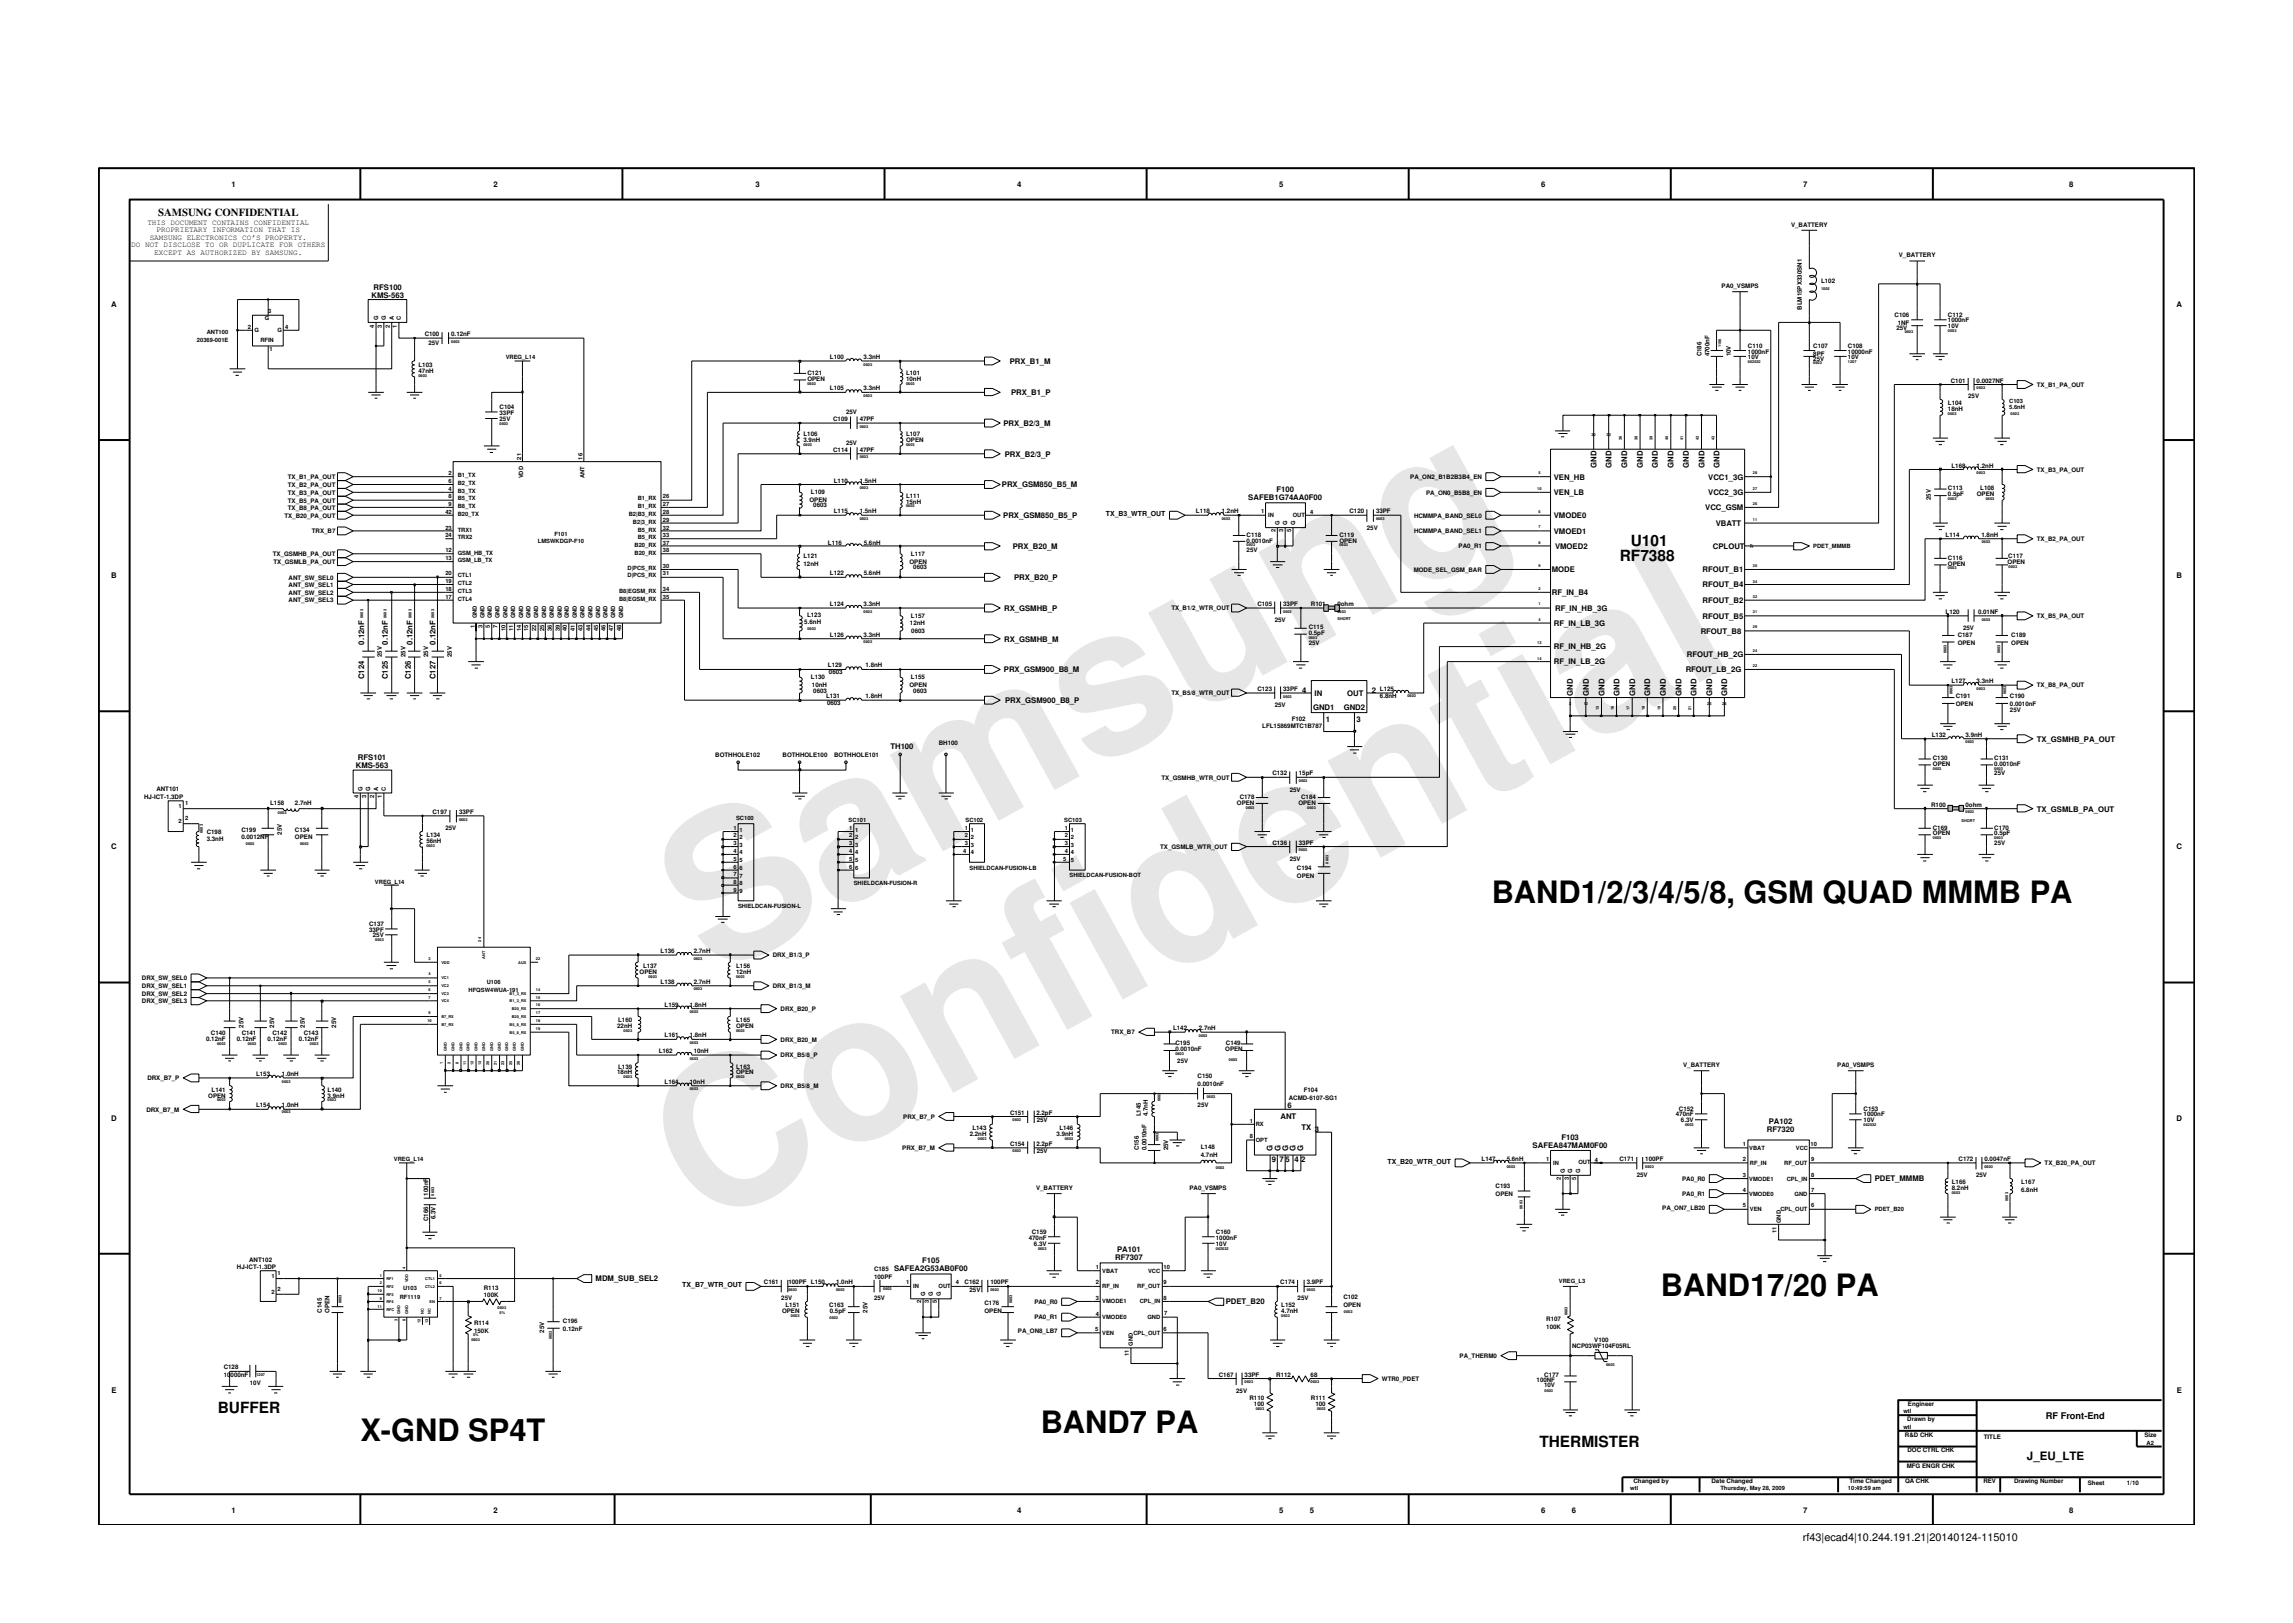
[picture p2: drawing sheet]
<svg xmlns="http://www.w3.org/2000/svg" width="297mm" height="210mm" viewBox="0 0 297 210" stroke-linecap="round" stroke-linejoin="round" font-family="sans-serif">
<defs><g id="words">
<g font-size="26.5" fill="#e6e6e6">
<text x="92.4" y="126.7" transform="rotate(-29 92.4 126.7)">Samsung</text>
<text x="91.1" y="159.4" transform="rotate(-29 91.1 159.4)">Confidential</text>
</g>
<g font-size="4">
<text x="193.2" y="117">BAND1/2/3/4/5/8, GSM QUAD MMMB PA</text>
<text x="215.2" y="167.9">BAND17/20 PA</text>
<text x="134.8" y="185.6">BAND7 PA</text>
<text x="46.7" y="186.6">X-GND SP4T</text>
</g>
<g font-size="2">
<text x="211.3" y="70.8">U101</text>
<text x="209.8" y="72.7">RF7388</text>
<text x="28.2" y="183.1">BUFFER</text>
<text x="199.4" y="187.4">THERMISTER</text>
</g>
<text font-size="1.5" x="262.6" y="189.1">J_EU_LTE</text>
<g font-size="1.4">
<text x="20.5" y="27.9">SAMSUNG CONFIDENTIAL</text>
<text x="233.5" y="199.7">rf43|ecad4|10.244.191.21|20140124-115010</text>
</g>
<text font-size="1.2" x="265" y="183.8">RF Front-End</text>
<g font-size="1">
<text x="19.1" y="29.1">THIS DOCUMENT CONTAINS CONFIDENTIAL</text>
<text x="30" y="24.2">1</text>
<text x="63.9" y="24.2">2</text>
<text x="97.9" y="24.2">3</text>
<text x="131.7" y="24.2">4</text>
<text x="165.7" y="24.2">5</text>
<text x="199.6" y="24.2">6</text>
<text x="233.6" y="24.2">7</text>
<text x="268.1" y="24.2">8</text>
<text x="17" y="32.1">DO NOT DISCLOSE TO OR DUPLICATE FOR OTHERS</text>
<text x="19.4" y="31.1">SAMSUNG ELECTRONICS CO’S PROPERTY.</text>
<text x="20" y="33.1">EXCEPT AS AUTHORIZED BY SAMSUNG.</text>
<text x="20.3" y="30.1">PROPRIETARY INFORMATION THAT IS</text>
<text x="14.4" y="39.8">A</text>
<text x="48.1" y="38.6">KMS-563</text>
<text x="48.4" y="37.5">RFS100</text>
<text x="281.9" y="39.8">A</text>
<text x="130.8" y="47.1">PRX_B1_M</text>
<text x="131" y="51.2">PRX_B1_P</text>
<text x="130" y="55.2">PRX_B2/3_M</text>
<text x="130.1" y="59.2">PRX_B2/3_P</text>
<text x="129.8" y="63.1">PRX_GSM850_B5_M</text>
<text x="161.7" y="64.8">SAFEB1G74AA0F00</text>
<text x="165.3" y="63.8">F100</text>
<text x="201.3" y="62.1">VEN_HB</text>
<text x="201.3" y="64.2">VEN_LB</text>
<text x="206.8" y="60.6" transform="rotate(-90 206.8 60.6)">GND</text>
<text x="208.8" y="60.6" transform="rotate(-90 208.8 60.6)">GND</text>
<text x="210.8" y="60.6" transform="rotate(-90 210.8 60.6)">GND</text>
<text x="212.8" y="60.6" transform="rotate(-90 212.8 60.6)">GND</text>
<text x="214.8" y="60.6" transform="rotate(-90 214.8 60.6)">GND</text>
<text x="216.8" y="60.6" transform="rotate(-90 216.8 60.6)">GND</text>
<text x="218.8" y="60.6" transform="rotate(-90 218.8 60.6)">GND</text>
<text x="220.8" y="60.6" transform="rotate(-90 220.8 60.6)">GND</text>
<text x="221.3" y="64.2">VCC2_3G</text>
<text x="221.3" y="62.1">VCC1_3G</text>
<text x="222.7" y="60.6" transform="rotate(-90 222.7 60.6)">GND</text>
<text x="130" y="67.1">PRX_GSM850_B5_P</text>
<text x="131.2" y="71.1">PRX_B20_M</text>
<text x="201.3" y="67.1">VMODE0</text>
<text x="201.3" y="69.1">VMOED1</text>
<text x="201.5" y="71.1">VMOED2</text>
<text x="220.9" y="66.1">VCC_GSM</text>
<text x="221.9" y="71.1">CPLOUT</text>
<text x="222.3" y="68.1">VBATT</text>
<text x="14.4" y="74.9">B</text>
<text x="131.4" y="75.2">PRX_B20_P</text>
<text x="201" y="74.1">MODE</text>
<text x="201" y="77.1">RF_IN_B4</text>
<text x="220.6" y="76.1">RFOUT_B4</text>
<text x="220.6" y="74.1">RFOUT_B1</text>
<text x="281.9" y="74.9">B</text>
<text x="47.2" y="83.5" transform="rotate(-90 47.2 83.5)">0.12nF</text>
<text x="50.2" y="83.5" transform="rotate(-90 50.2 83.5)">0.12nF</text>
<text x="53.5" y="83.5" transform="rotate(-90 53.5 83.5)">0.12nF</text>
<text x="56.4" y="83.5" transform="rotate(-90 56.4 83.5)">0.12nF</text>
<text x="130.1" y="83.1">RX_GSMHB_M</text>
<text x="130.1" y="79.1">RX_GSMHB_P</text>
<text x="201.3" y="81.1">RF_IN_LB_3G</text>
<text x="201.5" y="79.1">RF_IN_HB_3G</text>
<text x="220.3" y="82.1">RFOUT_B8</text>
<text x="220.6" y="78.1">RFOUT_B2</text>
<text x="220.6" y="80.2">RFOUT_B5</text>
<text x="47.2" y="88" transform="rotate(-90 47.2 88)">C124</text>
<text x="50.2" y="88" transform="rotate(-90 50.2 88)">C125</text>
<text x="53.2" y="88" transform="rotate(-90 53.2 88)">C126</text>
<text x="56.4" y="88" transform="rotate(-90 56.4 88)">C127</text>
<text x="130" y="87.1">PRX_GSM900_B8_M</text>
<text x="168.7" y="89.8">4</text>
<text x="177.7" y="89.8">2</text>
<text x="201.3" y="84.1">RF_IN_HB_2G</text>
<text x="201.3" y="86.1">RF_IN_LB_2G</text>
<text x="218.4" y="87.1">RFOUT_LB_2G</text>
<text x="218.5" y="85.1">RFOUT_HB_2G</text>
<text x="130.2" y="91.1">PRX_GSM900_B8_P</text>
<text x="170.1" y="92">GND1</text>
<text x="170.3" y="90.1">IN</text>
<text x="171.7" y="93.5">1</text>
<text x="174.1" y="92">GND2</text>
<text x="174.5" y="90.1">OUT</text>
<text x="175.7" y="93.5">3</text>
<text x="203.8" y="90.1" transform="rotate(-90 203.8 90.1)">GND</text>
<text x="205.8" y="90.1" transform="rotate(-90 205.8 90.1)">GND</text>
<text x="207.8" y="90.1" transform="rotate(-90 207.8 90.1)">GND</text>
<text x="209.8" y="90.1" transform="rotate(-90 209.8 90.1)">GND</text>
<text x="211.8" y="90.1" transform="rotate(-90 211.8 90.1)">GND</text>
<text x="213.8" y="90.1" transform="rotate(-90 213.8 90.1)">GND</text>
<text x="215.8" y="90.1" transform="rotate(-90 215.8 90.1)">GND</text>
<text x="217.8" y="90.1" transform="rotate(-90 217.8 90.1)">GND</text>
<text x="219.8" y="90.1" transform="rotate(-90 219.8 90.1)">GND</text>
<text x="221.8" y="90.1" transform="rotate(-90 221.8 90.1)">GND</text>
<text x="223.7" y="90.1" transform="rotate(-90 223.7 90.1)">GND</text>
<text x="46.1" y="99.5">KMS-563</text>
<text x="46.4" y="98.5">RFS101</text>
<text x="115.3" y="97.1">TH100</text>
<text x="263.8" y="96.1">TX_GSMHB_PA_OUT</text>
<text x="263.8" y="105.1">TX_GSMLB_PA_OUT</text>
<text x="14.4" y="110">C</text>
<text x="281.9" y="110">C</text>
<text x="166.8" y="143.6">6</text>
<text x="14.4" y="145.3">D</text>
<text x="164.9" y="149.1" transform="rotate(-90 164.9 149.1)">G</text>
<text x="165.9" y="149.1" transform="rotate(-90 165.9 149.1)">G</text>
<text x="165.9" y="145">ANT</text>
<text x="166.9" y="149.1" transform="rotate(-90 166.9 149.1)">G</text>
<text x="167.8" y="149.1" transform="rotate(-90 167.8 149.1)">G</text>
<text x="168.6" y="146.4">TX 3</text>
<text x="168.8" y="149.1" transform="rotate(-90 168.8 149.1)">G</text>
<text x="198.5" y="148.7">SAFEA847MAM0F00</text>
<text x="202.3" y="147.7">F103</text>
<text x="228.9" y="146.7">RF7320</text>
<text x="229.1" y="145.7">PA102</text>
<text x="281.9" y="145.3">D</text>
<text x="164.7" y="150.5">9</text>
<text x="165.8" y="150.5">7</text>
<text x="166.5" y="150.5">5</text>
<text x="167.7" y="150.5">4</text>
<text x="168.6" y="150.5">2</text>
<text x="242.9" y="153.1">PDET_MMMB</text>
<text x="77.2" y="166">MDM_SUB_SEL2</text>
<text x="115.8" y="164.6">SAFEA2G53AB0F00</text>
<text x="119.5" y="163.6">F105</text>
<text x="144.5" y="163.2">RF7307</text>
<text x="144.7" y="162.2">PA101</text>
<text x="158.8" y="169">PDET_B20</text>
<text x="14.4" y="180.4">E</text>
<text x="282" y="180.4">E</text>
<text x="30" y="196">1</text>
<text x="63.9" y="196">2</text>
<text x="131.7" y="196">4</text>
<text x="165.7" y="196">5</text>
<text x="169.7" y="196">5</text>
<text x="199.6" y="196">6</text>
<text x="203.6" y="196">6</text>
<text x="233.6" y="196">7</text>
<text x="268.1" y="196">8</text>
</g>
<g font-size=".9">
<text x="143.3" y="66.8">TX_B3_WTR_OUT</text>
<text x="179.8" y="150.7">TX_B20_WTR_OUT</text>
<text x="88.4" y="166.7">TX_B7_WTR_OUT</text>
</g>
<g font-size=".8">
<text x="232" y="29.4">V_BATTERY</text>
<text x="246" y="33.3">V_BATTERY</text>
<text x="223" y="37.3">PA0_VSMPS</text>
<text x="233.4" y="40.1" transform="rotate(-90 233.4 40.1)">BLM15PX330SN1</text>
<text x="235.9" y="36.7">L102</text>
<text x="245.4" y="41.1">C106</text>
<text x="252.3" y="41.8">1000nF</text>
<text x="252.3" y="41.1">C112</text>
<text x="54.2" y="47.5">L103</text>
<text x="55" y="43.5">C100</text>
<text x="55.5" y="44.7">25V</text>
<text x="58.4" y="43.5">0.12nF</text>
<text x="107.5" y="46.5">L100</text>
<text x="111.9" y="46.5">3.3nH</text>
<text x="220.4" y="46.2" transform="rotate(-90 220.4 46.2)">C186</text>
<text x="221.4" y="46.2" transform="rotate(-90 221.4 46.2)">4700nF</text>
<text x="224.2" y="46.2" transform="rotate(-90 224.2 46.2)">10V</text>
<text x="226.4" y="45.8">1000nF</text>
<text x="226.4" y="45.1">C110</text>
<text x="226.4" y="46.5">10V</text>
<text x="234.9" y="46.8">25V</text>
<text x="234.9" y="46.1">8PF</text>
<text x="234.9" y="45.1">C107</text>
<text x="239.4" y="45.8">10000nF</text>
<text x="239.4" y="46.5">10V</text>
<text x="239.4" y="45.1">C108</text>
<text x="245.7" y="42.8">25V</text>
<text x="245.8" y="42.1">1NF</text>
<text x="252.3" y="42.5">10V</text>
<text x="54.2" y="48.3">47nH</text>
<text x="64.7" y="53">C104</text>
<text x="64.7" y="53.8">33PF</text>
<text x="104.6" y="48.5">C121</text>
<text x="104.6" y="49.3">OPEN</text>
<text x="107.5" y="50.6">L105</text>
<text x="109.6" y="53.6">25V</text>
<text x="111.9" y="50.6">3.3nH</text>
<text x="117.4" y="48.5">L101</text>
<text x="117.4" y="49.3">10nH</text>
<text x="252.3" y="53.3">18nH</text>
<text x="252.3" y="52.5">L104</text>
<text x="252.7" y="49.6">C101</text>
<text x="255" y="51.6">25V</text>
<text x="256.1" y="49.6">0.0027NF</text>
<text x="263.8" y="50.1">TX_B1_PA_OUT</text>
<text x="64.7" y="54.6">25V</text>
<text x="104.1" y="56.5">L106</text>
<text x="104.1" y="57.3">3.9nH</text>
<text x="107.9" y="58.5">C114</text>
<text x="107.9" y="54.6">C109</text>
<text x="109.6" y="57.6">25V</text>
<text x="111.4" y="58.5">47PF</text>
<text x="111.4" y="54.6">47PF</text>
<text x="117.4" y="56.5">L107</text>
<text x="117.4" y="57.3">OPEN</text>
<text x="37.3" y="62.1">TX_B1_PA_OUT</text>
<text x="37.3" y="63.1">TX_B2_PA_OUT</text>
<text x="37.3" y="64.1">TX_B3_PA_OUT</text>
<text x="37.3" y="65.1">TX_B5_PA_OUT</text>
<text x="104.9" y="65.1">OPEN</text>
<text x="105.1" y="64">L109</text>
<text x="105.4" y="65.7">0603</text>
<text x="108" y="62.5">L110</text>
<text x="111.4" y="62.5">1.5nH</text>
<text x="117.4" y="65.3">15nH</text>
<text x="117.4" y="64.5">L111</text>
<text x="182.7" y="62.1">PA_ON2_B1B2B3B4_EN</text>
<text x="184.7" y="64.1">PA_ON0_B5B8_EN</text>
<text x="250.1" y="64.8" transform="rotate(-90 250.1 64.8)">25V</text>
<text x="252.3" y="64.3">0.5pF</text>
<text x="252.3" y="63.5">C113</text>
<text x="252.8" y="60.6">L168</text>
<text x="256.1" y="60.6">1.2nH</text>
<text x="256.1" y="64.3">OPEN</text>
<text x="256.5" y="63.5">L108</text>
<text x="263.8" y="61.1">TX_B3_PA_OUT</text>
<text x="36.8" y="67">TX_B20_PA_OUT</text>
<text x="37.3" y="66">TX_B8_PA_OUT</text>
<text x="40.4" y="69.1">TRX_B7</text>
<text x="107.3" y="70.6">L116</text>
<text x="108" y="66.5">L115</text>
<text x="111.4" y="66.5">1.5nH</text>
<text x="111.9" y="70.6">5.6nH</text>
<text x="118" y="72">L117</text>
<text x="154.9" y="66.5">L118</text>
<text x="158.3" y="66.5">1.2nH</text>
<text x="161.5" y="71.5">25V</text>
<text x="161.5" y="70.3">0.0010nF</text>
<text x="161.5" y="69.5">C118</text>
<text x="173.5" y="69.5">C119</text>
<text x="173.5" y="70.3">OPEN</text>
<text x="174.8" y="66.5">C120</text>
<text x="177.1" y="68.6">25V</text>
<text x="178.3" y="66.5">33PF</text>
<text x="183.2" y="67">HCMMPA_BAND_SEL0</text>
<text x="183.2" y="69.1">HCMMPA_BAND_SEL1</text>
<text x="188.9" y="71">PA0_R1</text>
<text x="252" y="69.5">L114</text>
<text x="256.7" y="69.5">1.8nH</text>
<text x="263.9" y="70.1">TX_B2_PA_OUT</text>
<text x="35.3" y="72">TX_GSMHB_PA_OUT</text>
<text x="35.4" y="73.1">TX_GSMLB_PA_OUT</text>
<text x="37.4" y="75.1">ANT_SW_SEL0</text>
<text x="37.4" y="76">ANT_SW_SEL1</text>
<text x="37.4" y="77">ANT_SW_SEL2</text>
<text x="104.1" y="72.2">L121</text>
<text x="104.1" y="73.3">12nH</text>
<text x="107.5" y="74.5">L122</text>
<text x="111.9" y="74.5">5.6nH</text>
<text x="117.8" y="73">OPEN</text>
<text x="118.3" y="73.8">0603</text>
<text x="183.1" y="74.1">MODE_SEL_GSM_BAR</text>
<text x="252.3" y="72.5">C116</text>
<text x="252.3" y="73.3">OPEN</text>
<text x="260.1" y="73">OPEN</text>
<text x="260.2" y="72.2">C117</text>
<text x="37.4" y="78.1">ANT_SW_SEL3</text>
<text x="104.2" y="80.9">5.6nH</text>
<text x="104.5" y="79.9">L123</text>
<text x="107.5" y="82.5">L126</text>
<text x="107.5" y="78.5">L124</text>
<text x="111.9" y="82.5">3.3nH</text>
<text x="111.9" y="78.5">3.3nH</text>
<text x="117.9" y="81">12nH</text>
<text x="118" y="80">L157</text>
<text x="118.1" y="82">0603</text>
<text x="151.7" y="79.1">TX_B1/2_WTR_OUT</text>
<text x="162.9" y="78.5">C105</text>
<text x="165.1" y="80.5">25V</text>
<text x="166.2" y="78.5">33PF</text>
<text x="169.5" y="81.5">C115</text>
<text x="169.5" y="82.2">0.5pF</text>
<text x="169.5" y="83.5">25V</text>
<text x="169.8" y="78.5">R101</text>
<text x="173.3" y="78.5">0ohm</text>
<text x="252" y="79.5">L120</text>
<text x="253.6" y="83.5">OPEN</text>
<text x="253.6" y="82.5">C187</text>
<text x="254.3" y="81.6">25V</text>
<text x="256.2" y="79.5">0.01NF</text>
<text x="260.5" y="83.5">OPEN</text>
<text x="260.5" y="82.5">C189</text>
<text x="263.8" y="80.1">TX_B5_PA_OUT</text>
<text x="49.5" y="85.1" transform="rotate(-90 49.5 85.1)">25V</text>
<text x="52.5" y="85.1" transform="rotate(-90 52.5 85.1)">25V</text>
<text x="55.5" y="85.1" transform="rotate(-90 55.5 85.1)">25V</text>
<text x="58.5" y="85.1" transform="rotate(-90 58.5 85.1)">25V</text>
<text x="105.1" y="88">L130</text>
<text x="105.2" y="89">10nH</text>
<text x="105.4" y="89.8">0603</text>
<text x="107.3" y="86.5">L129</text>
<text x="107.4" y="87.3">0603</text>
<text x="112.1" y="86.5">1.8nH</text>
<text x="117.8" y="89">OPEN</text>
<text x="118" y="88">L155</text>
<text x="118.3" y="89.8">0603</text>
<text x="162.9" y="89.5">C123</text>
<text x="166.2" y="89.5">33PF</text>
<text x="178.8" y="89.5">L125</text>
<text x="252.8" y="88.5">L127</text>
<text x="256.1" y="88.5">3.3nH</text>
<text x="263.8" y="89.1">TX_B8_PA_OUT</text>
<text x="107" y="90.5">L131</text>
<text x="107.1" y="91.3">0603</text>
<text x="112.1" y="90.5">1.8nH</text>
<text x="151.7" y="90.1">TX_B5/8_WTR_OUT</text>
<text x="163.5" y="94.3">LFL15869MTC1B787</text>
<text x="165.1" y="91.6">25V</text>
<text x="167.3" y="93.4">F102</text>
<text x="178.8" y="90.5">6.8nH</text>
<text x="250.3" y="95.4">L132</text>
<text x="253.4" y="91.5">OPEN</text>
<text x="253.4" y="90.5">C191</text>
<text x="254.6" y="95.4">3.9nH</text>
<text x="260.4" y="92.2">25V</text>
<text x="260.4" y="91.5">0.0010nF</text>
<text x="260.4" y="90.5">C190</text>
<text x="92.7" y="98">BOTHHOLE102</text>
<text x="101.4" y="98">BOTHHOLE100</text>
<text x="108.1" y="98">BOTHHOLE101</text>
<text x="121.6" y="96.5">BH100</text>
<text x="150.5" y="101">TX_GSMHB_WTR_OUT</text>
<text x="164.8" y="100.4">C132</text>
<text x="168.3" y="100.4">15pF</text>
<text x="250.4" y="99.3">OPEN</text>
<text x="250.4" y="98.5">C130</text>
<text x="258.3" y="99.3">0.0010nF</text>
<text x="258.3" y="98.5">C131</text>
<text x="258.3" y="100.4">25V</text>
<text x="18.7" y="103.5">HJ-ICT-1.3DP</text>
<text x="20.3" y="102.5">ANT101</text>
<text x="26.8" y="108">C198</text>
<text x="31.3" y="107.7">C199</text>
<text x="35" y="104.3">L158</text>
<text x="38.2" y="107.7">C134</text>
<text x="38.2" y="104.3">2.7nH</text>
<text x="56" y="105.4">C197</text>
<text x="57.7" y="107.6">25V</text>
<text x="59.5" y="105.4">33PF</text>
<text x="160.2" y="104.3">OPEN</text>
<text x="160.6" y="103.5">C178</text>
<text x="167.1" y="102.6">25V</text>
<text x="168.2" y="104.3">OPEN</text>
<text x="168.6" y="103.5">C184</text>
<text x="250.2" y="104.5">R100</text>
<text x="250.4" y="107.5">C169</text>
<text x="254.6" y="104.5">0ohm</text>
<text x="258.3" y="107.5">C170</text>
<text x="26.8" y="109">3.3nH</text>
<text x="31.3" y="108.7">0.0012NF</text>
<text x="36.5" y="108.1" transform="rotate(-90 36.5 108.1)">25V</text>
<text x="38.2" y="108.7">OPEN</text>
<text x="55.2" y="109.2">56nH</text>
<text x="55.2" y="108.5">L134</text>
<text x="150.3" y="110">TX_GSMLB_WTR_OUT</text>
<text x="164.8" y="109.5">C136</text>
<text x="167.1" y="111.5">25V</text>
<text x="168" y="113.7">OPEN</text>
<text x="168" y="112.7">C194</text>
<text x="168.3" y="109.5">33PF</text>
<text x="250.4" y="108.2">OPEN</text>
<text x="258.3" y="109.5">25V</text>
<text x="258.3" y="108.2">0.5pF</text>
<text x="47.8" y="119.9">C137</text>
<text x="47.8" y="120.7">33PF</text>
<text x="48.3" y="121.4">25V</text>
<text x="83.3" y="125.4">L137</text>
<text x="85.6" y="123.5">L136</text>
<text x="89.9" y="123.5">2.7nH</text>
<text x="95.4" y="125.4">L156</text>
<text x="100.1" y="124">DRX_B1/3_P</text>
<text x="18.4" y="128">DRX_SW_SEL1</text>
<text x="18.4" y="127">DRX_SW_SEL0</text>
<text x="18.4" y="129">DRX_SW_SEL2</text>
<text x="18.4" y="130">DRX_SW_SEL3</text>
<text x="82.9" y="126.2">OPEN</text>
<text x="85.6" y="127.5">L138</text>
<text x="86.1" y="130.4">L159</text>
<text x="89.4" y="130.4">1.8nH</text>
<text x="89.9" y="127.5">2.7nH</text>
<text x="95.4" y="126.2">12nH</text>
<text x="100.1" y="128">DRX_B1/3_M</text>
<text x="101.1" y="131">DRX_B20_P</text>
<text x="26.7" y="134.9">0.12nF</text>
<text x="27.3" y="134.1">C140</text>
<text x="30.7" y="134.9">0.12nF</text>
<text x="31.3" y="134.1">C141</text>
<text x="31.5" y="133.1" transform="rotate(-90 31.5 133.1)">25V</text>
<text x="34.7" y="134.9">0.12nF</text>
<text x="35.3" y="134.1">C142</text>
<text x="35.5" y="133.1" transform="rotate(-90 35.5 133.1)">25V</text>
<text x="38.7" y="134.9">0.12nF</text>
<text x="39.4" y="134.1">C143</text>
<text x="39.5" y="133.1" transform="rotate(-90 39.5 133.1)">25V</text>
<text x="43.5" y="133.1" transform="rotate(-90 43.5 133.1)">25V</text>
<text x="79.9" y="133.2">22nH</text>
<text x="80.1" y="132.4">L160</text>
<text x="85.3" y="136.4">L162</text>
<text x="86.1" y="134.4">L161</text>
<text x="89.4" y="134.4">1.8nH</text>
<text x="89.9" y="136.4">10nH</text>
<text x="95.4" y="133.2">OPEN</text>
<text x="95.4" y="132.4">L165</text>
<text x="101.1" y="137">DRX_B5/8_P</text>
<text x="101.1" y="134.9">DRX_B20_M</text>
<text x="143.9" y="134">TRX_B7</text>
<text x="152" y="133.5">L142</text>
<text x="152.3" y="136.2">0.0010nF</text>
<text x="152.3" y="135.4">C195</text>
<text x="152.5" y="137.7">25V</text>
<text x="155.3" y="133.5">2.7nH</text>
<text x="158.7" y="136.2">OPEN</text>
<text x="158.8" y="135.4">C149</text>
<text x="19.1" y="139.9">DRX_B7_P</text>
<text x="27" y="142.2">OPEN</text>
<text x="27.4" y="141.4">L141</text>
<text x="33.2" y="139.4">L153</text>
<text x="33.2" y="143.5">L154</text>
<text x="36.5" y="139.4">1.0nH</text>
<text x="36.5" y="143.5">1.0nH</text>
<text x="42.4" y="142.2">3.9nH</text>
<text x="42.4" y="141.4">L140</text>
<text x="79.9" y="139.1">18nH</text>
<text x="80.1" y="138.5">L139</text>
<text x="86.1" y="140.4">L164</text>
<text x="89.4" y="140.4">10nH</text>
<text x="95.4" y="138.5">L163</text>
<text x="95.4" y="139.1">OPEN</text>
<text x="101.1" y="141">DRX_B5/8_M</text>
<text x="155.1" y="139.6">C150</text>
<text x="155.1" y="140.7">0.0010nF</text>
<text x="155.1" y="143.5">25V</text>
<text x="167" y="142.5">ACMD-6107-SG1</text>
<text x="168.9" y="141.5">F104</text>
<text x="217.5" y="143.9">C152</text>
<text x="218" y="138.3">V_BATTERY</text>
<text x="238" y="138.3">PA0_VSMPS</text>
<text x="241.4" y="143.9">C153</text>
<text x="19" y="144">DRX_B7_M</text>
<text x="116.9" y="149">PRX_B7_M</text>
<text x="117" y="144.9">PRX_B7_P</text>
<text x="125.6" y="147.2">2.2nH</text>
<text x="126" y="146.4">L143</text>
<text x="130.8" y="144.4">C151</text>
<text x="130.8" y="148.4">C154</text>
<text x="134.3" y="144.4">2.2pF</text>
<text x="134.3" y="148.4">2.2pF</text>
<text x="134.3" y="145.4">25V</text>
<text x="134.3" y="149.4">25V</text>
<text x="136.9" y="147.2">3.9nH</text>
<text x="137.2" y="146.4">L146</text>
<text x="147.5" y="149" transform="rotate(-90 147.5 149)">C156</text>
<text x="147.8" y="144.6" transform="rotate(-90 147.8 144.6)">L145</text>
<text x="148.5" y="149" transform="rotate(-90 148.5 149)">0.0010nF</text>
<text x="148.7" y="144.6" transform="rotate(-90 148.7 144.6)">4.7nH</text>
<text x="151.3" y="149" transform="rotate(-90 151.3 149)">25V</text>
<text x="155.6" y="148.9">L148</text>
<text x="155.6" y="149.9">4.7nH</text>
<text x="217.1" y="144.6">470nF</text>
<text x="217.8" y="145.4">6.3V</text>
<text x="241.4" y="145.4">10V</text>
<text x="241.4" y="144.6">1000nF</text>
<text x="55.5" y="154.9" transform="rotate(-90 55.5 154.9)">100nF</text>
<text x="134.2" y="154.2">V_BATTERY</text>
<text x="154.1" y="154.2">PA0_VSMPS</text>
<text x="191.9" y="150.4">L147</text>
<text x="193.7" y="153.9">C193</text>
<text x="193.7" y="154.9">OPEN</text>
<text x="195.2" y="150.4">5.6nH</text>
<text x="209.8" y="150.4">C171</text>
<text x="212" y="152.4">25V</text>
<text x="213.1" y="150.4">100PF</text>
<text x="217.9" y="154.9">PA0_R1</text>
<text x="217.9" y="153">PA0_R0</text>
<text x="252.8" y="153.4">L166</text>
<text x="252.8" y="154.1">8.2nH</text>
<text x="253.7" y="150.4">C172</text>
<text x="256" y="152.4">25V</text>
<text x="257.1" y="150.4">0.0047nF</text>
<text x="261.8" y="153.4">L167</text>
<text x="261.8" y="154.4">6.8nH</text>
<text x="264.9" y="151">TX_B20_PA_OUT</text>
<text x="55.5" y="158.2" transform="rotate(-90 55.5 158.2)">C166</text>
<text x="56.4" y="157.9" transform="rotate(-90 56.4 157.9)">6.3V</text>
<text x="133.3" y="160.6">470nF</text>
<text x="133.7" y="159.9">C159</text>
<text x="133.9" y="161.4">6.3V</text>
<text x="157.5" y="160.6">1000nF</text>
<text x="157.5" y="161.4">10V</text>
<text x="157.5" y="159.9">C160</text>
<text x="215.3" y="156.7">PA_ON7_LB20</text>
<text x="30.7" y="164.4">HJ-ICT-1.3DP</text>
<text x="32.3" y="163.4">ANT102</text>
<text x="62.7" y="167.1">R113</text>
<text x="99" y="166.4">C161</text>
<text x="102.1" y="166.4">100PF</text>
<text x="105.1" y="166.4">L150</text>
<text x="108.3" y="166.4">1.0nH</text>
<text x="113.2" y="164.6">C185</text>
<text x="113.2" y="165.6">100PF</text>
<text x="124.9" y="166.4">C162</text>
<text x="125.6" y="167.4">25V</text>
<text x="128.3" y="166.4">100PF</text>
<text x="165.8" y="166.4">C174</text>
<text x="169.3" y="166.4">3.9PF</text>
<text x="41.7" y="170" transform="rotate(-90 41.7 170)">C145</text>
<text x="42.7" y="170" transform="rotate(-90 42.7 170)">OPEN</text>
<text x="61.4" y="171.6">R114</text>
<text x="61.4" y="172.7">150K</text>
<text x="62.7" y="168">100K</text>
<text x="70.5" y="172.6" transform="rotate(-90 70.5 172.6)">25V</text>
<text x="72.9" y="171.4">C196</text>
<text x="72.9" y="172.4">0.12nF</text>
<text x="101.2" y="168.4">25V</text>
<text x="101.3" y="170.1">OPEN</text>
<text x="101.8" y="169.4">L151</text>
<text x="107.4" y="169.4">C163</text>
<text x="107.5" y="170.1">0.5pF</text>
<text x="112.4" y="170" transform="rotate(-90 112.4 170)">25V</text>
<text x="113.2" y="168.4">25V</text>
<text x="127.5" y="170.1">OPEN</text>
<text x="127.5" y="169.1">C176</text>
<text x="131.9" y="172.7">PA_ON8_LB7</text>
<text x="134" y="170.9">PA0_R1</text>
<text x="134" y="168.9">PA0_R0</text>
<text x="166" y="170.1">4.7nH</text>
<text x="166" y="169.4">L152</text>
<text x="168.1" y="168.4">25V</text>
<text x="174" y="169.4">OPEN</text>
<text x="174" y="168.3">C102</text>
<text x="200.3" y="171.1">R107</text>
<text x="200.3" y="172.2">100K</text>
<text x="206.5" y="173.8">V100</text>
<text x="29" y="177.4">C128</text>
<text x="29" y="178.3">10000nF</text>
<text x="32.4" y="179.4">10V</text>
<text x="157.9" y="178.3">C167</text>
<text x="161.2" y="178.3">33PF</text>
<text x="165.3" y="178.3">R112</text>
<text x="169.8" y="178.3">68</text>
<text x="179" y="178.9">WTR0_PDET</text>
<text x="189.1" y="175.9">PA_THERM0</text>
<text x="199.1" y="179.1">100NF</text>
<text x="200" y="179.7">10V</text>
<text x="200" y="178.3">C177</text>
<text x="203.7" y="174.6">NCP03WF104F05RL</text>
<text x="160.1" y="180.5">25V</text>
<text x="161.9" y="181.4">R110</text>
<text x="162.4" y="182.1">100</text>
<text x="169.8" y="181.4">R111</text>
<text x="170.4" y="182.1">100</text>
<text x="247.1" y="184.1">Drawn by</text>
<text x="247.2" y="182.2">Engineer</text>
<text x="246.8" y="186.2">R&amp;D CHK</text>
<text x="247" y="190.2">MFG ENGR CHK</text>
<text x="247.1" y="188.1">DOC CTRL CHK</text>
<text x="257" y="186.4">TITLE</text>
<text x="277.8" y="186.2">Size</text>
<text x="211.6" y="192.2">Changed by</text>
<text x="221.7" y="192.2">Date Changed</text>
<text x="239.6" y="192.2">Time Changed</text>
<text x="246.8" y="192.2">QA CHK</text>
<text x="256.9" y="192.2">REV</text>
<text x="260.9" y="192.2">Drawing Number</text>
<text x="270.5" y="192.4">Sheet</text>
<text x="275.5" y="192.4">1/10</text>
</g>
<g font-size=".7">
<text x="34.3" y="41.5">G</text>
<text x="34.7" y="40.5">3</text>
<text x="49" y="41.5" transform="rotate(-90 49 41.5)">G</text>
<text x="50" y="41.5" transform="rotate(-90 50 41.5)">G</text>
<text x="51" y="41.5" transform="rotate(-90 51 41.5)">A</text>
<text x="51.9" y="41.5" transform="rotate(-90 51.9 41.5)">C</text>
<text x="25.5" y="44.3">20369-001E</text>
<text x="26.8" y="43.3">ANT100</text>
<text x="32.1" y="42.6">2</text>
<text x="33" y="43">G</text>
<text x="33.7" y="44.2">RFIN</text>
<text x="34.9" y="45.5">1</text>
<text x="35.9" y="43">G</text>
<text x="36.9" y="42.6">4</text>
<text x="48.5" y="42.4" transform="rotate(-90 48.5 42.4)">4</text>
<text x="49.5" y="42.4" transform="rotate(-90 49.5 42.4)">3</text>
<text x="50.5" y="42.4" transform="rotate(-90 50.5 42.4)">2</text>
<text x="51.4" y="42.4" transform="rotate(-90 51.4 42.4)">1</text>
<text x="65.5" y="46.5">VREG_L14</text>
<text x="260.3" y="52.3">C103</text>
<text x="260.3" y="53">5.6nH</text>
<text x="67.5" y="59.5" transform="rotate(-90 67.5 59.5)">21</text>
<text x="75.5" y="59.5" transform="rotate(-90 75.5 59.5)">16</text>
<text x="58.1" y="61.6">2</text>
<text x="58.1" y="62.6">6</text>
<text x="58.1" y="64.5">8</text>
<text x="58.1" y="65.6">9</text>
<text x="58.1" y="63.6">4</text>
<text x="59.3" y="61.8">B1_TX</text>
<text x="59.3" y="62.9">B2_TX</text>
<text x="59.3" y="64.8">B5_TX</text>
<text x="59.3" y="65.8">B8_TX</text>
<text x="59.3" y="63.9">B3_TX</text>
<text x="67.8" y="62" transform="rotate(-90 67.8 62)">VDD</text>
<text x="75.7" y="61.9" transform="rotate(-90 75.7 61.9)">ANT</text>
<text x="82.6" y="65.8">B1_RX</text>
<text x="82.6" y="64.8">B1_RX</text>
<text x="85.9" y="65.6">27</text>
<text x="85.9" y="64.5">26</text>
<text x="57.7" y="71.6">12</text>
<text x="57.7" y="66.6">42</text>
<text x="57.7" y="68.6">23</text>
<text x="57.7" y="69.5">24</text>
<text x="59.3" y="71.8">GSM_HB_TX</text>
<text x="59.3" y="66.8">B20_TX</text>
<text x="59.3" y="68.9">TRX1</text>
<text x="59.3" y="69.8">TRX2</text>
<text x="69.7" y="70.4">LMSWKDGP-F10</text>
<text x="71.8" y="69.5">F101</text>
<text x="81.5" y="66.8">B2|B3_RX</text>
<text x="82" y="67.9">B2|3_RX</text>
<text x="82.2" y="70.8">B20_RX</text>
<text x="82.2" y="71.8">B20_RX</text>
<text x="82.6" y="68.9">B5_RX</text>
<text x="82.6" y="69.8">B5_RX</text>
<text x="85.9" y="66.6">28</text>
<text x="85.9" y="67.6">29</text>
<text x="85.9" y="68.6">32</text>
<text x="85.9" y="69.5">33</text>
<text x="85.9" y="70.6">37</text>
<text x="85.9" y="71.6">38</text>
<text x="163.4" y="66.5">1</text>
<text x="164.3" y="67">IN</text>
<text x="165.2" y="68.9" transform="rotate(-90 165.2 68.9)">2</text>
<text x="165.7" y="68" transform="rotate(-90 165.7 68)">G</text>
<text x="166.2" y="68.9" transform="rotate(-90 166.2 68.9)">3</text>
<text x="166.7" y="68" transform="rotate(-90 166.7 68)">G</text>
<text x="167.2" y="68.9" transform="rotate(-90 167.2 68.9)">5</text>
<text x="167.5" y="67">OUT</text>
<text x="167.8" y="68" transform="rotate(-90 167.8 68)">G</text>
<text x="169.7" y="66.6">4</text>
<text x="234.9" y="71">PDET_MMMB</text>
<text x="57.7" y="72.6">13</text>
<text x="57.7" y="74.5">20</text>
<text x="57.7" y="77.6">17</text>
<text x="57.7" y="76.6">18</text>
<text x="57.7" y="75.6">19</text>
<text x="59.3" y="72.9">GSM_LB_TX</text>
<text x="59.3" y="74.8">CTL1</text>
<text x="59.3" y="77.8">CTL4</text>
<text x="59.3" y="76.8">CTL3</text>
<text x="59.3" y="75.8">CTL2</text>
<text x="80.2" y="76.8">B8|EGSM_RX</text>
<text x="80.2" y="77.8">B8|EGSM_RX</text>
<text x="81.3" y="73.9">D|PCS_RX</text>
<text x="81.3" y="74.8">D|PCS_RX</text>
<text x="85.9" y="76.6">34</text>
<text x="85.9" y="77.6">35</text>
<text x="85.9" y="73.6">30</text>
<text x="85.9" y="74.5">31</text>
<text x="61.5" y="81.4" transform="rotate(-90 61.5 81.4)">1</text>
<text x="61.8" y="80.1" transform="rotate(-90 61.8 80.1)">GND</text>
<text x="62.5" y="81.4" transform="rotate(-90 62.5 81.4)">3</text>
<text x="62.8" y="80.1" transform="rotate(-90 62.8 80.1)">GND</text>
<text x="63.4" y="81.4" transform="rotate(-90 63.4 81.4)">5</text>
<text x="63.7" y="80.1" transform="rotate(-90 63.7 80.1)">GND</text>
<text x="64.5" y="81.4" transform="rotate(-90 64.5 81.4)">7</text>
<text x="64.7" y="80.1" transform="rotate(-90 64.7 80.1)">GND</text>
<text x="65.5" y="81.8" transform="rotate(-90 65.5 81.8)">10</text>
<text x="65.7" y="80.1" transform="rotate(-90 65.7 80.1)">GND</text>
<text x="66.5" y="81.8" transform="rotate(-90 66.5 81.8)">11</text>
<text x="66.8" y="80.1" transform="rotate(-90 66.8 80.1)">GND</text>
<text x="67.5" y="81.8" transform="rotate(-90 67.5 81.8)">14</text>
<text x="67.8" y="80.1" transform="rotate(-90 67.8 80.1)">GND</text>
<text x="68.4" y="81.8" transform="rotate(-90 68.4 81.8)">15</text>
<text x="68.7" y="80.1" transform="rotate(-90 68.7 80.1)">GND</text>
<text x="69.5" y="81.8" transform="rotate(-90 69.5 81.8)">22</text>
<text x="69.7" y="80.1" transform="rotate(-90 69.7 80.1)">GND</text>
<text x="70.5" y="81.8" transform="rotate(-90 70.5 81.8)">25</text>
<text x="70.7" y="80.1" transform="rotate(-90 70.7 80.1)">GND</text>
<text x="71.5" y="81.8" transform="rotate(-90 71.5 81.8)">36</text>
<text x="71.8" y="80.1" transform="rotate(-90 71.8 80.1)">GND</text>
<text x="72.5" y="81.8" transform="rotate(-90 72.5 81.8)">39</text>
<text x="72.8" y="80.1" transform="rotate(-90 72.8 80.1)">GND</text>
<text x="73.4" y="81.8" transform="rotate(-90 73.4 81.8)">40</text>
<text x="73.7" y="80.1" transform="rotate(-90 73.7 80.1)">GND</text>
<text x="74.5" y="81.8" transform="rotate(-90 74.5 81.8)">41</text>
<text x="74.7" y="80.1" transform="rotate(-90 74.7 80.1)">GND</text>
<text x="75.5" y="81.8" transform="rotate(-90 75.5 81.8)">43</text>
<text x="75.7" y="80.1" transform="rotate(-90 75.7 80.1)">GND</text>
<text x="76.5" y="81.8" transform="rotate(-90 76.5 81.8)">44</text>
<text x="76.7" y="80.1" transform="rotate(-90 76.7 80.1)">GND</text>
<text x="77.5" y="81.8" transform="rotate(-90 77.5 81.8)">45</text>
<text x="77.8" y="80.1" transform="rotate(-90 77.8 80.1)">GND</text>
<text x="78.4" y="81.8" transform="rotate(-90 78.4 81.8)">46</text>
<text x="78.7" y="80.1" transform="rotate(-90 78.7 80.1)">GND</text>
<text x="79.4" y="81.8" transform="rotate(-90 79.4 81.8)">47</text>
<text x="79.7" y="80.1" transform="rotate(-90 79.7 80.1)">GND</text>
<text x="80.5" y="81.8" transform="rotate(-90 80.5 81.8)">48</text>
<text x="80.7" y="80.1" transform="rotate(-90 80.7 80.1)">GND</text>
<text x="23.1" y="104.6">1</text>
<text x="23.1" y="106.6">2</text>
<text x="24" y="104.3">1</text>
<text x="24" y="106.2">2</text>
<text x="46.4" y="103.4" transform="rotate(-90 46.4 103.4)">4</text>
<text x="46.9" y="102.5" transform="rotate(-90 46.9 102.5)">G</text>
<text x="47.4" y="103.4" transform="rotate(-90 47.4 103.4)">3</text>
<text x="48" y="102.5" transform="rotate(-90 48 102.5)">G</text>
<text x="48.5" y="103.4" transform="rotate(-90 48.5 103.4)">2</text>
<text x="49" y="102.5" transform="rotate(-90 49 102.5)">A</text>
<text x="49.5" y="103.4" transform="rotate(-90 49.5 103.4)">1</text>
<text x="50" y="102.5" transform="rotate(-90 50 102.5)">C</text>
<text x="95" y="107.6">1</text>
<text x="95.4" y="106.2">SC100</text>
<text x="95.8" y="107.7">1</text>
<text x="109.9" y="106.5">SC101</text>
<text x="110" y="107.6">1</text>
<text x="110.8" y="107.7">1</text>
<text x="125" y="107.6">1</text>
<text x="125.1" y="106.5">SC102</text>
<text x="125.8" y="107.7">1</text>
<text x="137.9" y="106.5">SC103</text>
<text x="138" y="107.6">1</text>
<text x="138.7" y="107.7">1</text>
<text x="95" y="110.5">4</text>
<text x="95" y="111.5">5</text>
<text x="95" y="112.6">6</text>
<text x="95" y="108.5">2</text>
<text x="95" y="109.5">3</text>
<text x="95" y="113.5">7</text>
<text x="95.8" y="110.7">4</text>
<text x="95.8" y="111.7">5</text>
<text x="95.8" y="112.7">6</text>
<text x="95.8" y="113.7">7</text>
<text x="95.8" y="108.7">2</text>
<text x="95.8" y="109.7">3</text>
<text x="110" y="108.5">2</text>
<text x="110" y="109.5">3</text>
<text x="110" y="110.5">4</text>
<text x="110" y="111.5">5</text>
<text x="110" y="112.6">6</text>
<text x="110.8" y="108.7">2</text>
<text x="110.8" y="109.7">3</text>
<text x="110.8" y="110.7">4</text>
<text x="110.8" y="111.7">5</text>
<text x="110.8" y="112.7">6</text>
<text x="124.7" y="110.5">4</text>
<text x="125" y="108.5">2</text>
<text x="125" y="109.5">3</text>
<text x="125.6" y="112.7">SHIELDCAN-FUSION-LB</text>
<text x="125.8" y="108.7">2</text>
<text x="125.8" y="109.7">3</text>
<text x="125.8" y="110.7">4</text>
<text x="137.7" y="111.5">5</text>
<text x="138" y="108.5">2</text>
<text x="138" y="109.5">3</text>
<text x="138" y="110.5">4</text>
<text x="138.5" y="113.7">SHIELDCAN-FUSION-BOT</text>
<text x="138.7" y="108.7">2</text>
<text x="138.7" y="109.7">3</text>
<text x="138.7" y="110.7">4</text>
<text x="138.7" y="111.7">5</text>
<text x="48.6" y="114.5">VREG_L14</text>
<text x="95" y="114.5">8</text>
<text x="95" y="115.5">9</text>
<text x="95.6" y="117.7">SHIELDCAN-FUSION-L</text>
<text x="95.8" y="114.7">8</text>
<text x="95.8" y="115.7">9</text>
<text x="110.6" y="114.6">SHIELDCAN-FUSION-R</text>
<text x="60.7" y="128.5">HFQSW4WUA-191</text>
<text x="63.1" y="127.5">U106</text>
<text x="161.9" y="145.5">1</text>
<text x="161.9" y="147.4">8</text>
<text x="162.7" y="145.9">RX</text>
<text x="162.7" y="148">OPT</text>
<text x="225.8" y="148.4">1</text>
<text x="226.6" y="149">VBAT</text>
<text x="232.6" y="149">VCC</text>
<text x="234.6" y="148.4">10</text>
<text x="51" y="150.4">VREG_L14</text>
<text x="200.3" y="150.4">1</text>
<text x="201.2" y="150.9">IN</text>
<text x="202.2" y="152.8" transform="rotate(-90 202.2 152.8)">2</text>
<text x="202.7" y="151.9" transform="rotate(-90 202.7 151.9)">G</text>
<text x="203.2" y="152.8" transform="rotate(-90 203.2 152.8)">3</text>
<text x="203.7" y="151.9" transform="rotate(-90 203.7 151.9)">G</text>
<text x="204.2" y="152.8" transform="rotate(-90 204.2 152.8)">5</text>
<text x="204.5" y="150.8">OUT</text>
<text x="204.7" y="151.9" transform="rotate(-90 204.7 151.9)">G</text>
<text x="206.6" y="150.5">4</text>
<text x="225.8" y="150.4">2</text>
<text x="225.8" y="154.5">4</text>
<text x="225.8" y="152.4">3</text>
<text x="226.6" y="154.9">VMODE0</text>
<text x="226.6" y="152.9">VMODE1</text>
<text x="226.7" y="150.9">RF_IN</text>
<text x="231.1" y="150.9">RF_OUT</text>
<text x="231.5" y="152.9">CPL_IN</text>
<text x="232.5" y="154.9">GND</text>
<text x="234.6" y="154.4">7</text>
<text x="234.6" y="152.4">8</text>
<text x="234.6" y="150.4">9</text>
<text x="225.8" y="156.4">5</text>
<text x="226.7" y="156.9">VEN</text>
<text x="230.2" y="159.7" transform="rotate(-90 230.2 159.7)">11</text>
<text x="230.6" y="156.9">CPL_OUT</text>
<text x="230.7" y="158.4" transform="rotate(-90 230.7 158.4)">GND</text>
<text x="234.6" y="156.4">6</text>
<text x="242.9" y="156.9">PDET_B20</text>
<text x="35.2" y="165.6">1</text>
<text x="35.2" y="167.6">2</text>
<text x="35.9" y="165.1">1</text>
<text x="35.9" y="167.2">2</text>
<text x="52.2" y="167.1">U103</text>
<text x="117.4" y="166.4">1</text>
<text x="118.3" y="166.9">IN</text>
<text x="119.8" y="167.9" transform="rotate(-90 119.8 167.9)">G</text>
<text x="120.9" y="167.9" transform="rotate(-90 120.9 167.9)">G</text>
<text x="121.6" y="166.8">OUT</text>
<text x="121.9" y="167.9" transform="rotate(-90 121.9 167.9)">G</text>
<text x="123.8" y="166.4">4</text>
<text x="141.9" y="166.4">2</text>
<text x="141.9" y="164.5">1</text>
<text x="142.8" y="166.9">RF_IN</text>
<text x="142.8" y="164.9">VBAT</text>
<text x="147.3" y="166.9">RF_OUT</text>
<text x="148.7" y="164.9">VCC</text>
<text x="150.7" y="166.4">9</text>
<text x="150.7" y="164.5">10</text>
<text x="201.9" y="166.2">VREG_L3</text>
<text x="51.8" y="168.3">RF1119</text>
<text x="119.3" y="168.8" transform="rotate(-90 119.3 168.8)">2</text>
<text x="120.3" y="168.8" transform="rotate(-90 120.3 168.8)">3</text>
<text x="121.4" y="168.8" transform="rotate(-90 121.4 168.8)">5</text>
<text x="141.9" y="172.4">5</text>
<text x="141.9" y="168.4">3</text>
<text x="141.9" y="170.5">4</text>
<text x="142.8" y="170.9">VMODE0</text>
<text x="142.8" y="168.9">VMODE1</text>
<text x="142.8" y="172.9">VEN</text>
<text x="146.8" y="172.9">CPL_OUT</text>
<text x="147.6" y="168.9">CPL_IN</text>
<text x="148.6" y="170.9">GND</text>
<text x="150.7" y="168.4">8</text>
<text x="150.7" y="172.4">6</text>
<text x="150.8" y="170.4">7</text>
<text x="146.2" y="175.7" transform="rotate(-90 146.2 175.7)">11</text>
<text x="146.8" y="174.4" transform="rotate(-90 146.8 174.4)">GND</text>
<text x="246.6" y="183.1">wtl</text>
<text x="246.6" y="185.1">wtl</text>
<text x="278.1" y="187.1">A2</text>
<text x="211.2" y="193.1">wtl</text>
<text x="222.9" y="193.1">Thursday, May 28, 2009</text>
<text x="239.4" y="193.1">10:49:59 am</text>
</g>
<g font-size=".5">
<text x="235.9" y="37.5">1005</text>
<text x="58.4" y="44.4">0603</text>
<text x="111.9" y="47.4">0603</text>
<text x="223" y="45" transform="rotate(-90 223 45)">1106</text>
<text x="226.4" y="47">062032</text>
<text x="234.9" y="47.1">0603</text>
<text x="239.4" y="47">1207</text>
<text x="246.7" y="43.1">0603</text>
<text x="252.3" y="43">0603</text>
<text x="54.2" y="48.8">0603</text>
<text x="104.6" y="49.8">0603</text>
<text x="111.9" y="51.4">0603</text>
<text x="117.4" y="49.8">0603</text>
<text x="252.3" y="53.8">0603</text>
<text x="256.1" y="50.4">0603</text>
<text x="260.5" y="53.8">0603</text>
<text x="64.7" y="55.1">0603</text>
<text x="104.1" y="57.8">0603</text>
<text x="111.4" y="59.4">0603</text>
<text x="111.4" y="55.4">0603</text>
<text x="117.4" y="57.8">0603</text>
<text x="206.2" y="56.4">30</text>
<text x="208.1" y="56.4">33</text>
<text x="210.1" y="57" transform="rotate(-90 210.1 57)">36</text>
<text x="212.1" y="57" transform="rotate(-90 212.1 57)">38</text>
<text x="214.1" y="57" transform="rotate(-90 214.1 57)">39</text>
<text x="216.1" y="57" transform="rotate(-90 216.1 57)">40</text>
<text x="218.1" y="57" transform="rotate(-90 218.1 57)">41</text>
<text x="220.1" y="57" transform="rotate(-90 220.1 57)">42</text>
<text x="222.1" y="57" transform="rotate(-90 222.1 57)">43</text>
<text x="111.4" y="63.4">0603</text>
<text x="117.4" y="65.7">0603</text>
<text x="199.1" y="63.5">10</text>
<text x="199.3" y="61.4">5</text>
<text x="227.1" y="65.5">26</text>
<text x="227.1" y="63.5">27</text>
<text x="227.1" y="61.4">28</text>
<text x="252.3" y="64.8">0603</text>
<text x="256.1" y="61.3">0603</text>
<text x="257.2" y="64.8">0603</text>
<text x="111.4" y="67.4">0603</text>
<text x="158.3" y="67.4">0603</text>
<text x="161.5" y="70.7">0603</text>
<text x="173.5" y="70.7">0603</text>
<text x="178.3" y="67.4">0603</text>
<text x="199.3" y="70.5">8</text>
<text x="199.3" y="66.4">6</text>
<text x="199.3" y="68.4">7</text>
<text x="227.1" y="67.4">11</text>
<text x="227.1" y="71" transform="rotate(-90 227.1 71)">37</text>
<text x="256.7" y="70.4">0603</text>
<text x="199.3" y="73.4">9</text>
<text x="199.3" y="76.4">2</text>
<text x="227.1" y="77.4">32</text>
<text x="227.1" y="75.5">34</text>
<text x="227.1" y="73.4">35</text>
<text x="252.3" y="73.8">0603</text>
<text x="260.2" y="73.5">0603</text>
<text x="47" y="80" transform="rotate(-90 47 80)">0603</text>
<text x="50.1" y="80" transform="rotate(-90 50.1 80)">0603</text>
<text x="53.3" y="80" transform="rotate(-90 53.3 80)">0603</text>
<text x="56.3" y="80" transform="rotate(-90 56.3 80)">0603</text>
<text x="104.6" y="81.6">0603</text>
<text x="111.9" y="79.4">0603</text>
<text x="111.9" y="83.4">0603</text>
<text x="166.2" y="79.4">0603</text>
<text x="169.5" y="82.7">0603</text>
<text x="173.3" y="80.3">SHORT</text>
<text x="173.3" y="79.4">0603</text>
<text x="199.1" y="83.4">13</text>
<text x="199.3" y="80.5">4</text>
<text x="199.3" y="78.4">1</text>
<text x="227.1" y="81.4">29</text>
<text x="227.1" y="79.5">31</text>
<text x="256.7" y="80.4">0603</text>
<text x="199.1" y="85.5">14</text>
<text x="227.1" y="86.4">22</text>
<text x="227.1" y="84.4">24</text>
<text x="252.2" y="84.6" transform="rotate(-90 252.2 84.6)">0603</text>
<text x="252.9" y="89.9" transform="rotate(-90 252.9 89.9)">0603</text>
<text x="256.1" y="89.4">0603</text>
<text x="259.1" y="84.6" transform="rotate(-90 259.1 84.6)">0603</text>
<text x="259.9" y="89.9" transform="rotate(-90 259.9 89.9)">0603</text>
<text x="166.2" y="90.4">0603</text>
<text x="182.3" y="90.3">0603</text>
<text x="203.3" y="91.4">3</text>
<text x="205.2" y="91.4">12</text>
<text x="207.1" y="92" transform="rotate(-90 207.1 92)">15</text>
<text x="209.1" y="92" transform="rotate(-90 209.1 92)">16</text>
<text x="211.1" y="92" transform="rotate(-90 211.1 92)">17</text>
<text x="213.1" y="92" transform="rotate(-90 213.1 92)">18</text>
<text x="215.1" y="92" transform="rotate(-90 215.1 92)">19</text>
<text x="217.1" y="92" transform="rotate(-90 217.1 92)">20</text>
<text x="219.1" y="92" transform="rotate(-90 219.1 92)">21</text>
<text x="221.2" y="91.4">23</text>
<text x="223.1" y="91.4">25</text>
<text x="168.3" y="101.3">0603</text>
<text x="250.4" y="99.8">0603</text>
<text x="254.6" y="96.3">0603</text>
<text x="258.3" y="99.8">0603</text>
<text x="26.3" y="107.9" transform="rotate(-90 26.3 107.9)">0603</text>
<text x="36" y="105.4">0603</text>
<text x="59.5" y="106.3">0603</text>
<text x="161.4" y="104.8">0603</text>
<text x="169.4" y="104.8">0603</text>
<text x="254.1" y="106.5">SHORT</text>
<text x="254.6" y="105.3">0603</text>
<text x="31.9" y="109.5">0603</text>
<text x="38.9" y="109.5">0603</text>
<text x="55.2" y="109.7">0603</text>
<text x="168.3" y="110.3">0603</text>
<text x="172.1" y="111.9" transform="rotate(-90 172.1 111.9)">0603</text>
<text x="250.4" y="108.7">0603</text>
<text x="258.3" y="108.7">0603</text>
<text x="48.6" y="121.9">0603</text>
<text x="55.5" y="124.4">3</text>
<text x="57.2" y="124.8">VDD</text>
<text x="62.3" y="122" transform="rotate(-90 62.3 122)">24</text>
<text x="62.9" y="124.2" transform="rotate(-90 62.9 124.2)">ANT</text>
<text x="67.1" y="124.8">AUX</text>
<text x="69.4" y="124.4">22</text>
<text x="89.9" y="124.3">0603</text>
<text x="55.5" y="128.4">6</text>
<text x="55.5" y="129.4">7</text>
<text x="55.5" y="126.4">4</text>
<text x="55.5" y="127.4">5</text>
<text x="55.5" y="131.4">9</text>
<text x="57.2" y="128.9">VC3</text>
<text x="57.2" y="129.8">VC4</text>
<text x="57.2" y="126.9">VC1</text>
<text x="57.2" y="127.9">VC2</text>
<text x="57.2" y="131.9">B7_RX</text>
<text x="66" y="129.8">B1_3_RX</text>
<text x="66" y="128.9">B1_3_RX</text>
<text x="66.3" y="130.8">B20_RX</text>
<text x="66.3" y="131.9">B20_RX</text>
<text x="69.4" y="129.4">15</text>
<text x="69.4" y="130.3">16</text>
<text x="69.4" y="131.4">17</text>
<text x="69.4" y="128.4">14</text>
<text x="84" y="126.7">0603</text>
<text x="89.4" y="131.3">0603</text>
<text x="89.9" y="128.3">0603</text>
<text x="95.4" y="126.7">0603</text>
<text x="28.1" y="135.4">0603</text>
<text x="32.1" y="135.4">0603</text>
<text x="36.1" y="135.4">0603</text>
<text x="40.2" y="135.4">0603</text>
<text x="55.4" y="132.4">10</text>
<text x="57.2" y="132.9">B7_RX</text>
<text x="57.4" y="137.8" transform="rotate(-90 57.4 137.8)">1</text>
<text x="57.9" y="136.2" transform="rotate(-90 57.9 136.2)">GND</text>
<text x="58.4" y="137.8" transform="rotate(-90 58.4 137.8)">2</text>
<text x="58.9" y="136.2" transform="rotate(-90 58.9 136.2)">GND</text>
<text x="59.4" y="137.8" transform="rotate(-90 59.4 137.8)">8</text>
<text x="59.9" y="136.2" transform="rotate(-90 59.9 136.2)">GND</text>
<text x="60.4" y="138" transform="rotate(-90 60.4 138)">11</text>
<text x="60.8" y="136.2" transform="rotate(-90 60.8 136.2)">GND</text>
<text x="61.3" y="138" transform="rotate(-90 61.3 138)">12</text>
<text x="61.8" y="136.2" transform="rotate(-90 61.8 136.2)">GND</text>
<text x="62.3" y="138" transform="rotate(-90 62.3 138)">13</text>
<text x="62.9" y="136.2" transform="rotate(-90 62.9 136.2)">GND</text>
<text x="63.4" y="138" transform="rotate(-90 63.4 138)">20</text>
<text x="63.9" y="136.2" transform="rotate(-90 63.9 136.2)">GND</text>
<text x="64.4" y="138" transform="rotate(-90 64.4 138)">21</text>
<text x="64.9" y="136.2" transform="rotate(-90 64.9 136.2)">GND</text>
<text x="65.3" y="138" transform="rotate(-90 65.3 138)">23</text>
<text x="65.8" y="136.2" transform="rotate(-90 65.8 136.2)">GND</text>
<text x="66" y="132.9">B5_8_RX</text>
<text x="66" y="133.9">B5_8_RX</text>
<text x="66.3" y="138" transform="rotate(-90 66.3 138)">25</text>
<text x="66.8" y="136.2" transform="rotate(-90 66.8 136.2)">GND</text>
<text x="67.3" y="138" transform="rotate(-90 67.3 138)">26</text>
<text x="67.9" y="136.2" transform="rotate(-90 67.9 136.2)">GND</text>
<text x="69.4" y="132.4">18</text>
<text x="69.4" y="133.4">19</text>
<text x="80.8" y="133.7">0603</text>
<text x="89.4" y="137.3">0603</text>
<text x="89.4" y="135.3">0603</text>
<text x="95.4" y="133.7">0603</text>
<text x="152.3" y="136.7">0603</text>
<text x="155.3" y="134.3">0603</text>
<text x="159.2" y="137.4">0603</text>
<text x="28.1" y="142.7">0603</text>
<text x="36.5" y="140.3">0603</text>
<text x="42.4" y="142.7">0603</text>
<text x="80.8" y="139.6">0603</text>
<text x="89.4" y="141.3">0603</text>
<text x="95.4" y="139.6">0603</text>
<text x="150.3" y="142.7" transform="rotate(-90 150.3 142.7)">0603</text>
<text x="156.3" y="142.2">0603</text>
<text x="36.5" y="144.2">0603</text>
<text x="126.7" y="147.7">0603</text>
<text x="131.2" y="149.2">0603</text>
<text x="131.2" y="145.2">0603</text>
<text x="137.9" y="147.7">0603</text>
<text x="150.1" y="147.9" transform="rotate(-90 150.1 147.9)">0603</text>
<text x="218.3" y="145.9">0603</text>
<text x="241.4" y="145.9">062032</text>
<text x="56.3" y="154.9" transform="rotate(-90 56.3 154.9)">0603</text>
<text x="157.5" y="151.4">0603</text>
<text x="195.2" y="151.3">0603</text>
<text x="213.1" y="151.3">0603</text>
<text x="252.8" y="154.6">0603</text>
<text x="257.1" y="151.3">0603</text>
<text x="260.1" y="155.6" transform="rotate(-90 260.1 155.6)">0603</text>
<text x="134.5" y="161.9">0603</text>
<text x="157.5" y="161.9">062032</text>
<text x="197.2" y="156.6" transform="rotate(-90 197.2 156.6)">0603</text>
<text x="48.9" y="167.4">10</text>
<text x="49.2" y="165.5">1</text>
<text x="49.2" y="166.4">2</text>
<text x="50.1" y="167.8">RF3</text>
<text x="50.1" y="166.8">RF2</text>
<text x="50.1" y="165.8">RF1</text>
<text x="52.5" y="164.5" transform="rotate(-90 52.5 164.5)">4</text>
<text x="52.9" y="166.1" transform="rotate(-90 52.9 166.1)">VDD</text>
<text x="55.1" y="166.8">CTL2</text>
<text x="55.1" y="165.8">CTL1</text>
<text x="56.9" y="165.5">5</text>
<text x="56.9" y="166.4">6</text>
<text x="102.1" y="167.3">0603</text>
<text x="108.3" y="167.3">0603</text>
<text x="114.4" y="167.2">0603</text>
<text x="128.3" y="167.3">0603</text>
<text x="169.3" y="167.3">0603</text>
<text x="44.2" y="168.9" transform="rotate(-90 44.2 168.9)">0603</text>
<text x="48.9" y="169.4">11</text>
<text x="49.2" y="168.4">9</text>
<text x="50.1" y="169.8">RFC</text>
<text x="50.1" y="168.8">RF4</text>
<text x="51.5" y="171.1" transform="rotate(-90 51.5 171.1)">3</text>
<text x="51.9" y="170.2" transform="rotate(-90 51.9 170.2)">GND</text>
<text x="52.5" y="171.1" transform="rotate(-90 52.5 171.1)">8</text>
<text x="52.9" y="170.2" transform="rotate(-90 52.9 170.2)">GND</text>
<text x="54.5" y="171.4" transform="rotate(-90 54.5 171.4)">12</text>
<text x="54.9" y="170.2" transform="rotate(-90 54.9 170.2)">NC</text>
<text x="55.5" y="171.4" transform="rotate(-90 55.5 171.4)">13</text>
<text x="55.6" y="168.8">EN</text>
<text x="55.8" y="170.2" transform="rotate(-90 55.8 170.2)">NC</text>
<text x="56.9" y="168.4">7</text>
<text x="61.1" y="173.7">0603</text>
<text x="61.3" y="173.1">5%</text>
<text x="64.5" y="169.6">0603</text>
<text x="64.7" y="170.2">5%</text>
<text x="71.5" y="173.5" transform="rotate(-90 71.5 173.5)">0603</text>
<text x="102.5" y="170.6">0603</text>
<text x="107.5" y="170.9">0603</text>
<text x="131.1" y="168.9" transform="rotate(-90 131.1 168.9)">0603</text>
<text x="166" y="170.6">0603</text>
<text x="174.1" y="170.1">0603</text>
<text x="203.1" y="170.4" transform="rotate(-90 203.1 170.4)">0603</text>
<text x="33.2" y="178.3">1207</text>
<text x="161.2" y="179.2">0603</text>
<text x="169.8" y="179.2">0603</text>
<text x="208.1" y="177">0603</text>
<text x="162.7" y="182.7">0603</text>
<text x="170.6" y="182.7">0603</text>
<text x="200.1" y="180.4">0603</text>
</g>
</g></defs>
<g fill="none" stroke="#000" stroke-width=".13">
<path d="M47.7 38.8h5v3h-5zM224.4 37.8h2M225.4 37.8v2M247.3 33.8h2.1M248.4 33.8v2M248.4 39.8v1.6M251.3 39.8v1.6M48.7 41.8v1M49.7 41.8v1M50.7 41.8v1M51.7 41.8v1M52.7 50.8h2"/>
<path d="M53.1 51.2h1.2M53.5 51.6h.4M53.7 49.8v1M55.7 43.8h1.6M57.3 43v1.6M58.1 43.8h1.6M58.1 43v1.6M62.9 53.4h1.6M62.9 54.2h1.6M63.7 51.8v1.6M63.7 54.2v1.6M108.6 46.8h1l.1-.2 .1-.1 .2 .1 .1 .2 .1-.3 .1-.1 .2 .1 .1 .3 .1-.2 .2-.1 .1 .1 .1 .2 .1-.2 .2-.1 .1 .1 .1 .2h1"/>
<path d="M108.6 58.8h1.6M110.2 57.9v1.6M111 58.8h1.6M111 57.9v1.6M116.6 46.8v1l.2 .1 .1 .1-.1 .2-.2 .1 .3 .1 .1 .1-.1 .2-.3 .1M116.6 56.2l.2 .1 .1 .2-.1 .2-.2 .1M116.6 54.8v1M116.6 57.8v1M116.6 48.8l.3 .1 .1 .2-.1 .1-.3 .1 .2 .1 .1 .2-.1 .1-.2 .1v1M116.6 56.8h.3l.1 .2-.1 .2-.3 .1M116.6 57.3h.3l.1 .2-.1 .2-.3 .1M116.6 55.9l.2 .1 .1 .1-.1 .1h-.2"/>
<path d="M127.5 46.3h1.1l1 .5-1 .5h-1.1zM127.5 54.3h1.1l1 .5-1 .5h-1.1zM127.5 58.3h1.1l1 .5-1 .5h-1.1zM200.9 58.2h25.1v32.2h-25.1zM201.5 55.8h1.9M201.9 56.2h1.2M202.2 56.6h.4M202.5 54.8v1M206.4 56.8v1.4M208.4 56.8v1.4M210.4 56.8v1.4M212.5 56.8v1.4"/>
<path d="M214.4 56.8v1.4M216.4 56.8v1.4M218.4 56.8v1.4M220.4 56.8v1.4M222.4 56.8v1.4M237.3 49.8h2.1M237.8 50.2h1.2M238.2 50.6h.3M238.4 48.8v1M247.6 42.2h1.5M247.6 41.4h1.5M248.4 42.2v1.6"/>
<path d="M250.4 45.8h1.9M250.6 42.2h1.6M250.6 41.4h1.6M250.7 46.2h1.2M251.1 46.6h.5M251.3 42.2v1.6M251.3 44.8v1M259.4 50.8v1h.1l.1 .2-.1 .2-.1 .1h.1l.1 .2-.1 .2-.1 .1h.2l.1 .2-.1 .2-.2 .1M259.4 53.3l.2 .1 .1 .1-.1 .2-.2 .1v1M261.3 49.3h1l1 .5-1 .5h-1zM43.7 74.3h1l1 .5-1 .5h-1zM43.7 65.3h1l1 .4-1 .5h-1z"/>
<path d="M43.7 77.2h1l1 .6-1 .5h-1zM43.7 62.3h1l1 .5-1 .5h-1zM103.6 73.3h-.3l-.1 .2 .1 .2 .3 .1v1M103.6 70.7v1l-.2 .1-.1 .2 .1 .2h.2l-.2 .1-.1 .2 .1 .2 .2 .1h-.3l-.1 .2 .1 .2 .3 .1M103.6 62.8v1M103.6 65.7v1M103.6 63.8l.2 .1 .1 .1-.1 .2-.2 .1M103.6 64.8l.2 .1 .1 .2-.1 .1-.2 .1M103.6 64.3l.2 .1 .1 .1-.1 .2-.2 .1M103.6 65.3l.2 .1 .1 .2-.1 .1-.3 .1M108.6 70.7h1l.1-.2h.1h.2l.1 .2 .1-.2 .1-.1 .2 .1 .1 .2 .1-.2h.2h.1l.1 .2 .1-.2h.2h.1l.1 .2h1M110.1 78.8l-.1-.3-.2-.1-.1 .1-.1 .3h-1"/>
<path d="M110.1 62.8l-.1-.3-.2-.1-.1 .1-.1 .3h-1M110.1 78.8l.1-.3 .1-.1 .2 .1 .1 .3M110.1 62.8l.1-.3 .1-.1 .2 .1 .1 .3M110.6 78.8l.1-.3 .2-.1 .1 .1 .1 .3 .1-.3 .2-.1 .1 .1 .1 .3M110.6 62.8l.1-.3 .2-.1 .1 .1 .1 .3 .1-.3 .2-.1 .1 .1 .1 .3M111.6 78.8h1M111.6 62.8h1M116.6 70.7v1l.2 .1 .1 .2-.1 .2h-.2l.2 .1 .1 .2-.1 .2-.2 .1h.3l.1 .2-.1 .2-.3 .1M116.6 73.3h.3l.1 .2-.1 .2-.3 .1v1M127.5 62.3h1.1l1 .5-1 .5h-1.1zM158 66.7l-.1-.2-.1-.1-.2 .1-.1 .2-.1-.1-.1-.1-.2 .1-.1 .1-.1-.1-.2-.1-.1 .1-.1 .1h-.9M158 66.7l.1-.2 .2-.1 .1 .1 .1 .2h1"/>
<path d="M159.5 78.3h1l1 .5-1 .5h-1zM159.7 70.1h1.6M159.7 69.4h1.6M160.5 67.8v1.6M160.5 70.1v1.6M162.5 66.7h1.4M163.9 65.1h5.2v3.3h-5.2zM165.5 68.4v1.4M166.5 68.4v1.4M167.5 68.4v1.4M168.5 79.8v1.6M169.1 66.7h1.4"/>
<path d="M192.5 68.3h1l.9 .5-.9 .5h-1zM192.5 73.3h1l.9 .5-.9 .5h-1zM199.4 78.8h1.5M199.4 66.7h1.5M199.4 70.7h1.5M199.4 61.8h1.5M199.4 76.7h1.5M199.4 68.8h1.5M199.4 63.8h1.5M199.4 73.8h1.5M226 79.8h1.4M226 67.8h1.4"/>
<path d="M226 70.7h1.4M226 61.8h1.4M226 63.8h1.4M226 73.8h1.4M226 65.7h1.4M226 75.7h1.4M226 77.8h1.4M232.4 70.3h1l1 .4-1 .5h-1zM250.6 73.2h1.6M250.6 72.3h1.6M251.3 70.7v1.6M251.3 73.2v1.6"/>
<path d="M253.4 79.8h1.6M255 78.9v1.6M255.7 79.8h1.6M255.7 78.9v1.6M258.3 67.8h2.1M258.8 68.2h1.2M259.1 68.6h.4M259.4 61.8v1h.2l.1 .2-.1 .2-.2 .1M259.4 66.7v1.1M259.4 63.3h.2l.1 .2-.1 .2-.2 .1 .1 .1 .1 .1-.1 .2-.1 .1 .1 .1 .1 .1-.1 .2-.1 .1v.9M261.3 60.3h1l1 .5-1 .4h-1zM261.3 79.3h1l1 .5-1 .5h-1z"/>
<path d="M45.7 99.8h5v2.9h-5zM46.9 85.1h1.6M46.9 84.4h1.6M47.7 82.7v1.7M47.7 85.1v1.6M49.7 89.8h2M49.9 85.1h1.6M49.9 84.4h1.6M50.1 90.1h1.2M50.5 90.5h.4M50.7 82.7v1.7M50.7 85.1v1.6"/>
<path d="M50.7 88.8v1M52.9 85.1h1.6M52.9 84.4h1.6M53.7 82.7v1.7M53.7 85.1v1.6M108.6 90.7h1l.1-.2h.1h.2l.1 .2 .1-.3h.1h.2l.1 .3 .1-.2h.2h.1l.1 .2 .1-.2h.2h.1l.1 .2h1M110.1 86.7l-.1-.2-.2-.1-.1 .1-.1 .2h-1M110.1 86.7l.1-.2 .1-.1 .2 .1 .1 .2M110.6 86.7l.1-.2 .2-.1 .1 .1 .1 .2 .1-.2 .2-.1 .1 .1 .1 .2M111.6 86.7h1M127.5 82.2h1.1l1 .5-1 .6h-1.1zM127.5 90.2h1.1l1 .5-1 .5h-1.1z"/>
<path d="M127.5 86.2h1.1l1 .5-1 .5h-1.1zM167.7 82.2h1.6M167.7 81.4h1.6M168.5 82.2v1.6M199.4 85.7h1.5M199.4 80.7h1.5M199.4 83.8h1.5M202.5 94.8h1.9M202.8 95.1h1.3M203.2 95.5h.5M203.4 90.4v1.3M203.4 93.8v1"/>
<path d="M205.4 90.4v1.3M207.5 90.4v1.3M209.4 90.4v1.3M211.4 90.4v1.3M213.4 90.4v1.3M215.4 90.4v1.3M217.5 90.4v1.3M219.4 90.4v1.3M221.4 90.4v1.3M223.4 90.4v1.3M226 86.7h1.4M226 84.8h1.4"/>
<path d="M226 81.7h1.4M251.3 95.7h1l.1-.2 .2-.1 .2 .1v.2M251.3 85.7h2.1M251.6 82.3h1.6M251.6 83.2h1.6M251.6 91.1h1.6M251.6 90.4h1.6M251.7 86.1h1.2M252.2 86.6h.4M252.3 80.7v1.6M252.3 83.2v2.5M252.3 88.8v1.6"/>
<path d="M252.3 91.1v1.6M252.9 95.7v-.3h.2h.2l.1 .3v-.3h.2h.2v.3M253.9 95.7v-.2l.2-.1 .2 .1 .1 .2h1M256.6 99.1h1.6M256.6 98.3h1.6M257.3 96.7v1.6M257.3 99.1v1.6M261.3 88.3h1l1 .5-1 .5h-1zM24.8 111.7h2M25.2 112.1h1.2M25.5 112.6h.4M25.8 110.7v1"/>
<path d="M33.7 112.7h2.1M34.1 113.1h1.2M34.6 113.5h.3M34.7 111.7v1M40.8 112.7h1.9M41.1 113.1h1.2M41.5 113.5h.4M41.7 111.7v1M45.7 111.7h2M46.1 112.1h1.2M46.5 112.6h.4M46.7 102.7v1"/>
<path d="M46.7 110.7v1M47.7 102.7v1M48.7 102.7v1M49.7 102.7v1M49.7 114.7h2M50.7 114.7v2M54.7 107.7l-.2 .1-.1 .2 .1 .2h.2l-.2 .1-.1 .2 .1 .2h.2M54.7 108.8h-.2l-.1 .2 .1 .2h.2M54.7 109.3h-.2l-.1 .2 .1 .2h.3M54.7 106.7v1M54.7 109.7v1M56.7 105.7h1.6"/>
<path d="M58.3 104.9v1.6M59.1 105.7h1.5M59.1 104.9v1.6M92.7 118.7h1.9M93 119.1h1.3M93.4 119.5h.4M93.7 117.7v1M94.6 114.7h1M94.6 108.7h1M94.6 112.7h1M94.6 110.7h1M94.6 109.7h1"/>
<path d="M94.6 107.7h1M94.6 111.7h1M94.6 115.7h1M94.6 113.7h1M95.6 106.7h2v10h-2zM109.6 108.7h1M109.6 112.7h1M109.6 110.7h1M109.6 109.7h1M109.6 107.7h1M109.6 111.7h1M110.6 106.7h2v7h-2z"/>
<path d="M121.6 102.7h2M121.9 103.2h1.3M122.4 103.5h.4M122.5 116.7h2.1M122.5 101.7v1M123 117.1h1.1M123.4 117.5h.4M123.6 115.7v1M159.5 100.2h1l1 .5-1 .5h-1zM159.5 109.2h1l1 .5-1 .5h-1zM162.5 107.7h2M162.9 108.1h1.2"/>
<path d="M163.3 108.5h.4M163.5 106.7v1M165.5 109.7h1.6M167.1 108.9v1.6M167.9 109.7h1.6M167.9 108.9v1.6M170.5 116.7h2M170.7 104.1h1.6M170.7 103.3h1.6M170.9 117.1h1.2M171.3 117.5h.4M171.5 101.7v1.6"/>
<path d="M171.5 104.1v1.6M171.5 115.7v1M248.4 101.7h2M248.8 102.1h1.2M249.1 102.6h.4M249.4 100.7v1M251.3 104.8h1M254.4 104.8h1M256.6 108.1h1.6M256.6 107.3h1.6M257.3 105.7v1.6M257.3 108.1v1.6"/>
<path d="M261.3 104.3h1l1 .5-1 .4h-1zM24.8 126.2h1l1 .5-1 .5h-1zM24.8 127.2h1l1 .5-1 .5h-1zM24.8 128.2h1l1 .5-1 .5h-1zM29.7 139.6v1.1M32.7 136.7h2M33.1 137.1h1.2M33.6 137.4h.3M33.7 135.7v1M36.7 136.7h2M37.1 137.1h1.2M37.5 137.4h.5"/>
<path d="M37.7 135.7v1M40.9 133.1h1.6M40.9 132.3h1.6M41.7 130.7v1.6M41.7 133.1v1.5M41.7 139.6v1.1M49.7 124.7h2M50.1 125.1h1.2M50.5 125.5h.4M50.7 123.7v1M57.7 139.6v1.1M86.6 134.6h1.1"/>
<path d="M87.7 134.6v-.2l.2-.1 .2 .1 .1 .2M88.2 136.7l-.1-.3-.2-.1-.2 .1v.3h-1.1M88.2 127.7l-.1-.3h-.2h-.2v.3h-1.1M88.2 130.7l-.1-.3-.2-.1-.2 .1v.3h-1.1M88.2 136.7v-.3l.2-.1 .2 .1 .1 .3v-.3l.2-.1 .2 .1 .1 .3M88.2 127.7v-.3h.2h.2l.1 .3M88.2 134.6v-.2l.2-.1 .2 .1 .1 .2M88.2 130.7v-.3l.2-.1 .2 .1 .1 .3v-.3l.2-.1 .2 .1 .1 .3M88.8 134.6v-.2h.1h.1l.1 .2M89.1 127.7l-.1-.3h-.2h-.1l-.1 .3M89.1 136.7l.1-.3 .2-.1 .1 .1 .1 .3M89.1 127.7l.1-.3h.2h.1l.1 .3"/>
<path d="M89.1 134.6l.1-.2 .2-.1 .1 .1 .1 .2M89.1 130.7l.1-.3 .2-.1 .1 .1 .1 .3M89.6 136.7h1M89.6 127.7h1M89.6 134.6h1M89.6 130.7h1M94.6 132.2l-.3 .1v.1v.2l.3 .1M94.6 131.7l-.3 .1v.1v.2l.3 .1M94.6 126.2l-.3 .1v.1v.2l.3 .1v1M94.6 132.7l-.2 .1-.1 .2 .1 .1 .2 .1-.2 .1-.1 .2 .1 .1 .2 .1v.9M94.6 123.7v1h-.2l-.1 .2 .1 .2 .2 .1h-.2l-.1 .2 .1 .2 .2 .1h-.3v.2v.2l.3 .1M94.6 130.7v1"/>
<path d="M97.6 123.2h1l1 .5-1 .5h-1zM98.6 136.2h1l1 .5-1 .5h-1zM98.6 134.1h1l1 .5-1 .6h-1zM147.5 133.7l1-.5h1v.9h-1zM150.6 138.7h1.9M150.9 139.1h1.2M151.3 139.5h.5M151.5 137.7v1M154 133.7v-.2l-.2-.1-.2 .1-.1 .2h-1M154 133.7l.1-.2 .2-.1 .2 .1 .1 .2v-.2l.2-.1 .2 .1v.2M155.1 133.7v-.2l.2-.1 .2 .1v.2h1M160.7 136.1h1.6"/>
<path d="M160.7 135.2h1.6M161.5 133.7v1.5M161.5 136.1v1.6M29.8 142.2l.2 .1 .1 .1-.1 .2-.2 .1-.1 1M29.8 140.7h.2l.1 .2-.1 .2-.2 .1h.2l.1 .2-.1 .2-.2 .1M29.8 141.7h.2l.1 .2-.1 .2-.2 .1M41.7 140.7h.2l.1 .2-.1 .2-.2 .1h.2l.1 .2-.1 .2-.2 .1M41.7 141.7h.2l.1 .2-.1 .2-.2 .1M41.7 142.2l.2 .1 .1 .1-.1 .2-.2 .1v1M51.7 150.7h2M52.7 150.7v2M56.7 140.7h2"/>
<path d="M57.1 141.1h1.2M57.5 141.5h.4M121.6 144.6l.9-.5h1.1v1h-1.1zM131.6 148.7h1.5M133.1 147.9v1.6M134 148.7h1.6M134 147.9v1.6M139.6 144.6v1.1M139.6 147.7v1M139.6 147.2l.2 .1 .1 .1-.1 .2-.2 .1M139.6 146.2h.2l.1 .2-.1 .2-.2 .1h.2l.1 .2-.1 .2-.2 .1M139.6 145.7h.2l.1 .2-.1 .2-.2 .1"/>
<path d="M192.5 150.7l1-.1 .1-.2 .1-.1 .2 .1 .1 .3M193.9 150.6l.1-.2 .2-.1 .1 .1 .1 .2M194.4 150.6l.1-.2 .2-.1 .2 .1v.2l.1-.2 .2-.1 .2 .1v.2M195.4 150.7h1.1M199.4 150.7h1.5M200.9 149h5.1v3.3h-5.1zM202.5 152.3v1.3M203.4 152.3v1.3M204.4 152.3v1.3M206 150.7h1.5M219.6 145.1h1.6M219.6 144.3h1.6"/>
<path d="M220.4 142.7v1.6M220.4 145.1v1.6M221.4 152.2h1l1 .5-1 .5h-1zM221.4 156.2h1l1 .5-1 .5h-1zM239.6 145.1h1.6M239.6 144.3h1.6M240.4 142.7v1.6M240.4 145.1v1.6M260.4 151.7v1l.2 .1 .1 .1-.1 .2-.2 .1M260.4 154.6v1M260.4 153.6l.2 .1 .1 .2-.1 .1-.2 .1 .2 .1 .1 .2-.1 .2h-.2M260.4 153.3h.2v.1v.2h-.2"/>
<path d="M262.3 150.1h1l1.1 .6-1.1 .5h-1zM33.7 164.6h2.1v4h-2.1zM34.7 179.6h2M35.8 178.6v1M35.8 167.7h.9M35.8 165.6h.9M43 170h1.5M43 169.3h1.5M43.7 167.7v1.6M43.7 170v1.6M57.7 177.7h4M58.1 178h1.2"/>
<path d="M58.5 178.4h.4M58.7 176.6v1.1M60.1 178h1.2M60.5 178.4h.4M60.6 176.6v1.1M61.7 168.6h.8l.2-.3 .4 .7 .3-.7 .5 .7 .4-.7 .4 .7 .2-.4h.7M70.6 177.7h2.1M71.1 178h1.1M71.5 178.4h.3M71.7 176.6v1.1M96.6 166.1h1l1 .6-1 .5h-1zM99.6 166.7h1.6"/>
<path d="M101.2 165.8v1.6M102.1 166.7h1.5M102.1 165.8v1.6M103.6 173.6h2M104 174h1.2M104.4 174.4h.4M104.6 172.7v.9M105.6 166.7h1M106.6 166.6l.1-.2 .2-.1 .2 .1v.2l.1-.2 .2-.1 .2 .1v.2M107.7 166.6v-.2l.2-.1 .2 .1v.3M108.1 166.6v-.2l.2-.1 .2 .1 .1 .2 1 .1M111.6 166.7h1.6"/>
<path d="M113.2 165.8v1.6M114 166.7h1.6M114 165.8v1.6M118.6 172.7h2M119 173h1.2M119.4 173.4h.3M119.6 171.6v1.1M129.6 173.6h2M130 174h1.2M130.3 174.4h.5M130.6 172.7v.9M137.5 172.2h1l1.1 .5-1.1 .5h-1z"/>
<path d="M155.6 164.6h1.9M155.9 165h1.2M156.3 165.5h.4M156.5 168.6l1-.4h1v.9h-1zM156.5 163.6v1M158.5 178.6h1.6M160.1 177.8v1.6M160.9 178.6h1.6M160.9 177.8v1.6M164.5 173.6h2M164.9 174h1.2M165.3 174.4h.4"/>
<path d="M165.5 169.6l-.3 .1-.1 .2 .1 .1 .3 .1-.3 .1-.1 .2 .1 .2h.3M165.5 167.7v.9l-.2 .1-.1 .2 .1 .1 .2 .1-.2 .1-.1 .2 .1 .1 .2 .1M165.5 170.6v1M165.5 172.7v.9M166.5 178.6h.8l.2-.3 .4 .7 .4-.7 .4 .7 .4-.7 .4 .7 .2-.4h.8M172.5 179.6v.9l.4 .1-.8 .4 .8 .4-.8 .4 .8 .4-.8 .5 .4 .1v.8M194.4 175.6l1-.5h1.1v1h-1.1zM202.5 166.7h1.9M203.4 166.7v1.9M35.2 180h1.2M35.5 180.5h.4M202.5 182.7h1.9"/>
<path d="M202.8 183h1.3M203.2 183.4h.5M203.4 181.6v1.1"/>
<circle cx="103.6" cy="98.7" r=".17"/>
<circle cx="109.6" cy="98.7" r=".17"/>
<circle cx="116.6" cy="97.7" r=".17"/>
<circle cx="122.5" cy="97.7" r=".17"/>
</g>
<path d="M252.9 104.5h.9v.4h-.9z" fill-rule="evenodd" fill="#b3b3b3"/>
<path d="M252.9 104.5h.9v.4h-.9z" fill="none" stroke="#000" stroke-width=".13"/>
<path d="M252.3 104.3h.6v.8h-.6z" fill-rule="evenodd" fill="#b3b3b3"/>
<path d="M252.3 104.3h.6v.8h-.6z" fill="none" stroke="#000" stroke-width=".13"/>
<path d="M253.8 104.3h.6v.8h-.6z" fill-rule="evenodd" fill="#b3b3b3"/>
<g fill="none" stroke="#000" stroke-width=".13">
<path d="M170.5 78.8h1M173.5 78.8h1M180.9 89.8v-.3l-.2-.1-.2 .1v.3h-1.1M181 89.8v-.3l.2-.1 .2 .1 .1 .3M181.5 89.8v-.3l.2-.1 .2 .1 .1 .3 .1-.3 .1-.1 .2 .1 .1 .3M182.5 89.8h1M253.8 104.3h.6v.8h-.6zM153.5 141.7h1.6M155.1 140.9v1.5M155.9 141.7h1.6M155.9 140.9v1.5M30.8 177.7h1.6"/>
<path d="M32.4 176.8v1.6M33.1 177.7h1.6M33.1 176.8v1.6M176.5 178.1h1l1 .5-1 .5h-1z"/>
</g>
<path d="M172.1 78.5h.8v.4h-.8z" fill-rule="evenodd" fill="#b3b3b3"/>
<path d="M172.1 78.5h.8v.4h-.8z" fill="none" stroke="#000" stroke-width=".13"/>
<path d="M171.5 78.3h.6v.9h-.6z" fill-rule="evenodd" fill="#b3b3b3"/>
<path d="M171.5 78.3h.6v.9h-.6z" fill="none" stroke="#000" stroke-width=".13"/>
<path d="M172.9 78.3h.6v.9h-.6z" fill-rule="evenodd" fill="#b3b3b3"/>
<g fill="none" stroke="#000" stroke-width=".13">
<path d="M34.7 39.8v1M233.4 29.8h2M234.4 35.8a.59 .59 0 0 1 .7 0 .59 .59 0 0 1 .1 .8 .59 .59 0 0 1-.8 .2M234.4 29.8v2M234.4 32.8v2M234.4 38.8v2M234.4 36.8a.59 .59 0 0 1 .9 .5 .59 .59 0 0 1-.9 .5M234.4 34.8a.59 .59 0 0 1 .9 .5 .59 .59 0 0 1-.9 .5M234.4 37.8a.59 .59 0 0 1 .9 .5 .59 .59 0 0 1-.9 .5M29.7 47.8h2.1M30.2 48.2h1.2M30.5 48.6h.4"/>
<path d="M30.8 46.8v1M31.8 42.8h.9M32.7 40.8h4v4h-4zM34.7 44.8v1M36.7 42.8h1M47.7 50.8h2M48.1 51.2h1.2M48.5 51.6h.4M48.7 49.8v1M53.7 47.8l-.3 .1v.1v.2l.3 .1-.3 .1v.1v.2l.3 .1M53.7 47.3h-.3v.2v.2l.3 .1M53.7 45.8v1h-.3v.2v.2l.3 .1"/>
<path d="M53.7 48.8v1M58.7 59.8h26.9v20.9h-26.9zM62.7 57.8h2M63.1 58.2h1.2M63.4 58.6h.5M63.7 56.8v1M66.7 46.8h2M67.7 46.8v2M67.7 58.8v1M75.6 58.8v1M102.8 48.4h1.6M102.8 49.2h1.6"/>
<path d="M103.5 55.9l-.1 .1-.1 .1 .1 .1h.2M103.6 56.8h-.3l-.1 .2 .1 .2 .3 .1M103.6 57.3h-.3l-.1 .2 .1 .2 .3 .1M103.6 56.2l-.2 .1-.1 .2 .1 .2 .2 .1M103.6 46.8v1.6M103.6 49.2v1.6M103.6 54.8v1M103.6 57.8v1M108.6 54.8h1.6M110.1 50.8l-.1-.2-.2-.1-.1 .1-.1 .2h-1M110.1 50.8l.1-.2 .1-.1 .2 .1 .1 .2M110.2 54v1.6"/>
<path d="M110.6 50.8l.1-.2 .2-.1 .1 .1 .1 .2 .1-.2 .2-.1 .1 .1 .1 .2M111 54.8h1.6M111 54v1.6M111.6 50.8h1M127.5 50.3h1.1l1 .5-1 .5h-1.1zM221.4 49.8h2M221.6 46.2h1.6M221.6 45.4h1.6M221.8 50.2h1.2M222.2 50.6h.4M222.4 43.8v1.6M222.4 46.2v1.6"/>
<path d="M222.4 48.8v1M224.4 49.8h2M224.6 46.2h1.6M224.6 45.4h1.6M224.8 50.2h1.2M225.2 50.6h.4M225.4 43.8v1.6M225.4 46.2v1.6M225.4 48.8v1M233.4 49.8h2M233.6 46.2h1.5M233.6 45.4h1.5"/>
<path d="M233.8 50.2h1.2M234.2 50.6h.4M234.4 43.8v1.6M234.4 46.2v1.6M234.4 48.8v1M237.6 46.2h1.6M237.6 45.4h1.6M238.4 43.8v1.6M238.4 46.2v1.6M247.3 45.8h2.1M247.8 46.2h1.1M248.2 46.6h.3"/>
<path d="M248.4 44.8v1M250.4 56.8h1.9M250.7 57.2h1.2M251.1 57.6h.5M251.3 50.8v1M251.3 55.8v1M251.3 53.3l.3 .1 .1 .1-.1 .2-.3 .1v1M251.3 51.8h.3l.1 .2-.1 .2-.3 .1h.3l.1 .2-.1 .2-.3 .1M251.3 52.8h.3l.1 .2-.1 .2-.3 .1M253.4 49.8h1.6M255 49v1.6M255.7 49.8h1.6"/>
<path d="M255.7 49v1.6M258.3 56.8h2.1M258.8 57.2h1.2M259.1 57.6h.4M259.4 55.8v1M43.7 61.2h1l1 .6-1 .5h-1zM43.7 66.2h1l1 .5-1 .6h-1zM43.7 75.3h1l1 .4-1 .5h-1zM43.7 71.2h1l1 .5-1 .5h-1zM43.7 63.3h1l1 .5-1 .5h-1zM43.7 68.3h1l1 .5-1 .5h-1zM43.7 76.2h1l1 .5-1 .5h-1z"/>
<path d="M43.7 64.3h1l1 .5-1 .5h-1zM43.7 72.2h1l1 .6-1 .5h-1zM57.7 69.8h1M57.7 66.7h1M57.7 76.7h1M57.7 61.8h1M57.7 63.8h1M57.7 62.8h1M57.7 64.8h1M57.7 65.7h1M57.7 71.7h1M57.7 72.8h1"/>
<path d="M57.7 77.8h1M57.7 75.7h1M57.7 74.8h1M57.7 68.8h1M85.6 73.8h1M85.6 69.8h1M85.6 66.7h1M85.6 76.7h1M85.6 64.8h1M85.6 65.7h1M85.6 71.7h1M85.6 77.8h1"/>
<path d="M85.6 74.8h1M85.6 68.8h1M85.6 67.8h1M85.6 70.7h1M103.6 78.8v1l.2 .1 .1 .1-.1 .2-.2 .1M108.6 66.7h1l.1-.1 .1-.1 .2 .1 .1 .1 .1-.2 .1-.1 .2 .1 .1 .2 .1-.1 .2-.1 .1 .1 .1 .1 .1-.1 .2-.1 .1 .1 .1 .1h1M110.1 74.8l-.1-.3h-.2h-.1l-.1 .3h-1M110.1 74.8l.1-.3h.1h.2l.1 .3M110.6 74.8l.1-.3h.2h.1l.1 .3 .1-.3h.2h.1l.1 .3M111.6 74.8h1M116.6 78.8v1l.3 .1 .1 .1-.1 .2-.3 .1M116.6 64.8l.2 .1 .1 .2-.1 .1-.2 .1"/>
<path d="M116.6 62.8v1M116.6 65.7v1M116.6 63.8l.3 .1 .1 .1-.1 .2-.3 .1M116.6 64.3l.3 .1 .1 .1-.1 .2-.3 .1M116.6 65.4h.2l.1 .2-.1 .1h-.2M127.5 74.3h1.1l1 .5-1 .5h-1.1zM127.5 66.2h1.1l1 .5-1 .6h-1.1zM127.5 78.3h1.1l1 .5-1 .5h-1.1zM127.5 70.3h1.1l1 .4-1 .5h-1.1zM151.5 66.2h1l1 .5-1 .6h-1zM159.5 73.8h2M159.9 74.2h1.2"/>
<path d="M160.3 74.5h.4M160.5 72.8v1M163.5 78.8h1.6M164.5 72.8h2M164.9 73.2h1.2M165.1 77.9v1.6M165.3 73.5h.4M165.5 71.7v1.1M165.9 77.9v1.6M165.9 78.8h1.6M171.5 73.8h2M171.7 70.1h1.6"/>
<path d="M171.7 69.4h1.6M171.9 74.2h1.2M172.3 74.5h.4M172.5 67.8v1.6M172.5 70.1v1.6M172.5 72.8v1M172.9 78.3h.6v.9h-.6zM175.5 66.7h1.6M177.1 66v1.6M177.9 66.7h1.5M177.9 66v1.6M192.5 63.3h1l.9 .5-.9 .5h-1z"/>
<path d="M192.5 70.3h1l.9 .4-.9 .5h-1zM192.5 66.2h1l.9 .5-.9 .6h-1zM192.5 61.2h1l.9 .6-.9 .5h-1zM250.4 76.7h1.9M250.4 67.8h1.9M250.6 63.4h1.6M250.6 64.2h1.6M250.7 77.2h1.2M250.7 68.2h1.2M251.1 77.6h.5M251.1 68.6h.5M251.3 61.8v1.6"/>
<path d="M251.3 64.2v1.5M251.3 66.7v1.1M251.3 75.7v1M253.4 69.8h1M253.4 60.8h1M254.4 69.8v-.3h.2h.2l.1 .3v-.3h.2h.2l.1 .3M254.4 60.8v-.2l.2-.1 .2 .1 .1 .2v-.2l.2-.1 .2 .1 .1 .2M255.4 60.8l.1-.2 .1-.1 .2 .1 .1 .2M255.8 69.8l-.1-.3h-.1h-.2l-.1 .3M255.8 69.8l.1-.3h.2h.1l.1 .3h1M255.8 60.8l.1-.2 .2-.1 .1 .1 .1 .2h1M258.3 76.7h2.1"/>
<path d="M258.5 73.2h1.6M258.5 72.3h1.6M258.8 77.2h1.2M259.1 77.6h.4M259.4 70.7v1.6M259.4 73.2v1.6M259.4 75.7v1M261.3 69.3h1l1 .5-1 .5h-1zM46.7 89.8h2M47.1 90.1h1.2M47.5 90.5h.4M47.7 88.8v1"/>
<path d="M52.7 89.8h2M53.1 90.1h1.2M53.5 90.5h.4M53.7 88.8v1M55.7 89.8h2M55.9 85.1h1.6M55.9 84.4h1.6M56.1 90.1h1.2M56.5 90.5h.4M56.7 82.7v1.7M56.7 85.1v1.6M56.7 88.8v1"/>
<path d="M60.6 85.7h2.1M61.1 86.1h1.2M61.5 86.6h.4M61.7 80.7v1v-1M61.7 84.8v.9M62.7 80.7v1M63.7 80.7v1M64.7 80.7v1M65.6 80.7v1M66.7 80.7v1M67.7 80.7v1M68.7 80.7v1"/>
<path d="M69.7 80.7v1M70.6 80.7v1M71.7 80.7v1M72.7 80.7v1M73.7 80.7v1M74.7 80.7v1M75.6 80.7v1M76.7 80.7v1M77.7 80.7v1M78.7 80.7v1M79.6 80.7v1M80.6 80.7v1"/>
<path d="M103.6 81.7v1M103.6 86.7v1M103.6 80.7l.2 .1 .1 .2-.1 .1-.2 .1 .2 .1 .1 .2-.1 .2h-.2M103.6 80.3l.2 .1 .1 .1-.1 .2-.3 .1M103.6 87.8h.2l.1 .2-.1 .2h-.2l.2 .1 .1 .2-.1 .2h-.2M103.6 88.8h.2l.1 .2-.1 .2-.2 .1M103.6 89.3h.2l.1 .2-.1 .2-.2 .1v.9M110.1 82.7l-.1-.2-.2-.1-.1 .1-.1 .2h-1M110.1 82.7l.1-.2 .1-.1 .2 .1 .1 .2M110.6 82.7l.1-.2 .2-.1 .1 .1 .1 .2 .1-.2 .2-.1 .1 .1 .1 .2M111.6 82.7h1M116.6 88.8h.2l.1 .2-.1 .2-.2 .1h.2l.1 .2-.1 .2-.2 .1v.9"/>
<path d="M116.6 81.7v1M116.6 86.7v1M116.6 80.7l.3 .1 .1 .2-.1 .1-.3 .1 .3 .1 .1 .2-.1 .2h-.3M116.6 87.8h.3l.1 .2-.1 .2h-.3l.3 .1 .1 .2-.1 .2h-.3M116.6 80.4h.2l.1 .1-.1 .2h-.2M159.5 89.3h1l1 .5-1 .4h-1zM163.5 89.8h1.6M165.1 88.9v1.6M165.9 89.8h1.6M165.9 88.9v1.6M167.1 99.9v1.6M167.5 85.7h2"/>
<path d="M167.9 86.1h1.2M167.9 99.9v1.6M168.3 86.6h.4M168.5 84.8v.9M168.5 89.8h1.4M169.9 88.2h7.2v4.1h-7.2zM171.5 92.3v1.5M174.5 96.7h2M174.9 97.1h1.2M175.3 97.6h.4M175.5 92.3v1.5M175.5 95.7v1"/>
<path d="M177.1 89.8h1.4M248.5 99.1h1.6M248.5 98.3h1.6M249.4 96.7v1.6M249.4 99.1v1.6M251.3 93.8h2.1M251.7 94.1h1.2M252.2 94.5h.4M252.3 92.7v1.1M253.4 88.8h1M254.4 88.8v-.3l.2-.1 .2 .1 .1 .3v-.3l.2-.1 .2 .1 .1 .3M255.4 88.8l.1-.3 .1-.1 .2 .1 .1 .3"/>
<path d="M255.8 88.8l.1-.3 .2-.1 .1 .1 .1 .3h1M258.3 93.8h2.1M258.3 85.7h2.1M258.5 91.1h1.6M258.5 90.4h1.6M258.5 82.3h1.6M258.5 83.2h1.6M258.8 94.1h1.2M258.8 86.1h1.2M259.1 94.5h.4M259.1 86.6h.4M259.4 80.7v1.6"/>
<path d="M259.4 83.2v2.5M259.4 88.8v1.6M259.4 91.1v2.7M261.3 95.2h1l1 .5-1 .5h-1zM21.8 103.7h1.9v4h-1.9zM23.7 106.7h1.1M23.7 104.8h1.1M25.8 107.7l-.3 .1-.1 .2 .1 .2h.3l-.3 .1-.1 .2 .1 .2h.3M25.8 108.8h-.3l-.1 .2 .1 .2h.3M25.8 106.7v1M25.8 109.7v1M25.8 109.2h-.3l-.1 .2 .1 .2 .3 .1"/>
<path d="M33.9 108.1h1.6M33.9 107.3h1.6M34.7 105.7v1.6M34.7 108.1v1.6M35.8 104.8h.9l.1 .1 .1 .1 .2-.1 .1-.1 .1 .1 .2 .1 .1-.1 .1-.1M37.7 104.8l.1 .2 .2 .1 .1-.1 .1-.2 .1 .2 .2 .1 .1-.1 .1-.2M38.7 104.8h1M40.9 108.1h1.6M40.9 107.3h1.6M41.7 105.7v1.6M41.7 108.1v1.6M50.7 118.7v1.6"/>
<path d="M53.7 112.7h2M54.1 113.1h1.2M54.5 113.5h.4M54.7 111.7v1M102.6 102.7h2M103 103.2h1.3M103.4 103.5h.4M103.6 101.7v1M107.6 117.7h2M108 118.1h1.2M108.4 118.5h.4M108.6 116.7v1"/>
<path d="M115.6 102.7h1.9M116 103.2h1.2M116.4 103.5h.4M116.6 101.7v1M124.6 110.7h1M124.6 107.7h1M124.6 109.7h1M124.6 108.7h1M125.6 106.7h1.9v5h-1.9zM135.6 116.7h1.9M135.9 117.1h1.3M136.3 117.5h.5"/>
<path d="M136.6 115.7v1M137.5 110.7h1M137.5 107.7h1M137.5 109.7h1M137.5 108.7h1M137.5 111.7h1M138.5 106.7h2.1v6h-2.1zM162.7 104.1h1.6M162.7 103.3h1.6M163.5 101.7v1.6M163.5 104.1v1.6M165.5 100.7h1.6"/>
<path d="M167.9 100.7h1.6M170.5 107.7h2M170.7 113.1h1.6M170.7 112.3h1.6M170.9 108.1h1.2M171.3 108.5h.4M171.5 106.7v1M171.5 110.7v1.6M171.5 113.1v1.6M248.4 110.7h2M248.5 108.1h1.6M248.5 107.3h1.6"/>
<path d="M248.8 111.1h1.2M249.1 111.5h.4M249.4 105.7v1.6M249.4 108.1v2.6M256.3 110.7h2M256.3 101.7h2M256.7 111.1h1.2M256.7 102.1h1.2M257.2 111.5h.4M257.2 102.6h.4M257.3 100.7v1M257.3 109.7v1"/>
<path d="M23.7 139.6l1.1-.5h1v1.1h-1zM24.8 129.2h1l1 .5-1 .5h-1zM28.7 136.7h2.1M29 133.1h1.5M29 132.3h1.5M29.2 137.1h1.1M29.6 137.4h.3M29.7 130.7v1.6M29.7 133.1v1.5M29.7 135.7v1M33 133.1h1.6M33 132.3h1.6"/>
<path d="M33.7 130.7v1.6M33.7 133.1v1.5M35.2 139.6v-.2l-.2-.1-.2 .1v.2h-1.1M35.3 139.6v-.2l.2-.1 .2 .1 .1 .2v-.1l.2-.1 .2 .1 .1 .1M36.4 139.6v-.2h.1h.1l.1 .2M36.7 139.6h1M36.9 133.1h1.7M36.9 132.3h1.7M37.7 130.7v1.6M37.7 133.1v1.5M40.8 136.7h1.9M41.1 137.1h1.2"/>
<path d="M41.5 137.4h.4M41.7 135.7v1M49.9 120.3h1.6M49.9 121.1h1.6M50.7 121.1v1.6M55.7 124.7h1M55.7 126.7h1M55.7 127.7h1M55.7 128.7h1M55.7 129.7h1M55.7 131.7h1M55.7 132.7h1"/>
<path d="M56.7 122.7h12v14h-12zM57.7 136.7v1M58.7 136.7v1M59.7 136.7v1M60.6 136.7v1M61.7 136.7v1M62.7 121.7v1M62.7 136.7v1M63.7 136.7v1M64.7 136.7v1M65.6 136.7v1M66.7 136.7v1"/>
<path d="M67.7 136.7v1M68.7 124.7h1M68.7 128.7h1M68.7 129.7h1M68.7 131.7h1M68.7 132.7h1M68.7 130.7h1M68.7 133.7h1M82.7 126.2l-.3 .1-.1 .1 .1 .2 .3 .1v1M82.7 125.2h-.3l-.1 .2 .1 .2 .3 .1M82.7 125.7h-.3l-.1 .2 .1 .2 .3 .1M82.7 124.7h-.3l-.1 .2 .1 .2 .3 .1"/>
<path d="M82.7 138.7l-.3 .1-.1 .2 .1 .1 .3 .1M82.7 138.2l-.3 .1-.1 .2 .1 .1 .3 .1M82.7 139.1l-.3 .1-.1 .2 .1 .2h.3v1.1M82.7 136.7v1l-.3 .1-.1 .2 .1 .1 .3 .1M82.7 123.7v1M82.7 130.7v1M82.7 133.7v.9M82.7 131.7l.2 .1 .1 .1-.1 .2-.2 .1M82.7 132.7l.2 .1 .1 .2-.1 .1-.2 .1M82.7 132.2l.2 .1 .1 .1-.1 .2-.2 .1M82.7 133.2l.2 .1 .1 .2-.1 .1-.2 .1M88.2 123.7l-.1-.2-.2-.1-.2 .1v.2h-1.1"/>
<path d="M88.2 123.7v-.2l.2-.1 .2 .1 .1 .2M89.1 123.7l-.1-.2-.2-.1-.1 .1-.1 .3M89.1 123.7l.1-.2 .2-.1 .1 .1 .1 .2M89.6 123.7h1M94.6 136.7v1l.3 .1v.2v.1l-.3 .1M94.6 138.7l.3 .1v.2v.1l-.3 .1M94.6 138.2l.3 .1v.2v.1l-.3 .1M94.6 139.1l.3 .1v.2v.2h-.3v1.1M97.6 127.2h1l1 .5-1 .5h-1zM98.6 130.2h1l1 .5-1 .5h-1zM150.7 135.2h1.6M150.7 136.1h1.6"/>
<path d="M151.5 133.7v1.5M151.5 136.1v1.6M160.5 138.7h2M160.9 139.1h1.2M161.3 139.5h.4M161.5 137.7v1M219.4 138.7h2M220.4 138.7v2M239.4 138.7h2M240.4 138.7v2M23.7 143.7l1.1-.5h1v.9h-1zM35.2 143.7v-.3h-.2h-.2v.3h-1.1"/>
<path d="M35.3 143.7v-.3h.2h.2v.3M35.8 143.7v-.3h.2h.2l.1 .3M36.3 143.7v-.3h.2h.2v.3M36.7 143.7h1M54.7 159.6h2M54.9 156.1h1.6M54.9 155.2h1.6M55.7 153.6v1.6M55.7 156.1v1.6M55.7 158.6v1M88.2 140.7l-.1-.3-.2-.1-.2 .1v.3h-1.1M88.2 140.7v-.3l.2-.1 .2 .1 .1 .3v-.3l.2-.1 .2 .1 .1 .3"/>
<path d="M89.1 140.7l.1-.3 .2-.1 .1 .1 .1 .3M89.6 140.7h1M98.6 140.2h1l1 .5-1 .5h-1zM121.6 148.7l.9-.5h1.1v.9h-1.1zM128.5 146.2h-.2l-.1 .2 .1 .2 .2 .1h-.2l-.1 .2 .1 .2 .2 .1M128.5 147.2l-.2 .1-.1 .1 .1 .2 .2 .1 .1 1M128.6 144.6l-.1 1.1h-.2l-.1 .2 .1 .2 .2 .1M131.6 144.6h1.5M133.1 143.9v1.6M134 144.6h1.6M134 143.9v1.6M135.6 154.6h1.9"/>
<path d="M136.6 154.6v2.1M136.6 158.6v1.6M148.7 149h1.6M148.7 148.3h1.6M149.5 144.1l-.2 .1-.1 .2 .1 .2h.2v1.1M149.5 143.2l-.2 .1-.1 .2 .1 .1 .2 .1M149.5 141.7v1l-.2 .1-.1 .1 .1 .2 .2 .1M149.5 146.7v1.6M149.5 149v1.7M149.6 143.7h-.3l-.1 .2 .1 .2h.2M151.5 147.7h2M151.9 148h1.2"/>
<path d="M152.3 148.4h.5M152.5 146.7v1M154.5 150.7h1.1M155.6 154.6h1.9M155.6 150.6v-.2l.2-.1 .2 .1v.3M156 150.6l.1-.2 .1-.1 .2 .1 .1 .2M156.5 154.6v2.1M156.5 158.6v1.6M156.5 150.6l.1-.2 .1-.1 .2 .1 .1 .2M157 150.6l.1-.2 .2-.1 .1 .1 .1 .2M157.5 150.7h1M161.5 147.7h1"/>
<path d="M161.5 145.7h1M162.5 143.7h8v5.9h-8zM163.5 152.7h2M163.9 153h1.2M164.3 153.4h.4M164.5 149.6v1.1M164.5 151.7v1M165.5 149.6v1.1M166.5 142.7v1M166.5 149.6v1.1M167.5 149.6v1.1M168.5 149.6v1.1"/>
<path d="M170.5 146.7h1M188.5 150.1h.9l1 .6-1 .5h-.9zM196.5 158.6h2M196.6 154.3h1.6M196.6 155.1h1.6M196.9 159h1.2M197.2 159.5h.4M197.5 152.7v1.6M197.5 155.1v1.6M197.5 157.7v.9M201.5 156.7h1.9M201.9 157.1h1.2"/>
<path d="M202.2 157.4h.4M202.5 155.6v1.1M210.4 150.7h1.6M212 149.9v1.6M212.8 150.7h1.6M212.8 149.9v1.6M219.4 148.7h2M219.8 149h1.2M220.2 149.5h.4M220.4 147.7v1M221.4 154.1h1l1 .5-1 .5h-1zM225.4 156.7h1"/>
<path d="M225.4 154.6h1M225.4 148.7h1M225.4 150.7h1M225.4 152.7h1M226.4 147.7h8v10.9h-8zM230.4 158.6v1M234.4 156.7h1M234.4 154.6h1M234.4 148.7h1M234.4 150.7h1M234.4 152.7h1M239.4 148.7h2"/>
<path d="M239.8 149h1.2M240.1 149.5h.5M240.4 156.2h1l.9 .5-.9 .5h-1zM240.4 152.7l1-.5h.9v1h-.9zM240.4 147.7v1M251.3 157.7h2.1M251.7 158h1.2M252.2 158.4h.4M252.3 153.6l-.2 .1-.1 .2 .1 .1 .2 .1-.2 .1-.1 .2 .1 .2h.2M252.3 152.7l-.2 .1-.1 .1 .1 .2 .2 .1M252.3 151.7v1M252.3 154.6v1"/>
<path d="M252.3 156.7v1M252.4 153.1l-.3 .1-.1 .2 .1 .1 .2 .1M254.4 150.7h1.6M256 149.9v1.6M256.7 150.7h1.6M256.7 149.9v1.6M259.4 157.7h1.9M259.7 158h1.3M260.1 158.4h.4M260.4 156.7v1M28.7 179.6h2.1M29.7 177.7v1.9"/>
<path d="M35.8 177.7v.9M42.7 177.7h2M43.1 178h1.2M43.5 178.4h.4M43.7 176.6v1.1M46.7 177.7h2M47.1 178h1.2M47.5 178.4h.4M47.7 176.6v1.1M48.7 166.7h1M48.7 168.6h1M48.7 169.6h1"/>
<path d="M48.7 165.6h1M48.7 167.7h1M49.7 164.6h7v6h-7zM51.7 170.6v1M52.7 163.6v1M52.7 170.6v1M54.7 170.6v1M55.1 160h1.2M55.5 160.5h.4M55.7 170.6v1M56.7 166.7h1M56.7 168.6h1"/>
<path d="M56.7 165.6h1M60.6 169.6v.9l.5 .1-.8 .5 .8 .3-.8 .4 .8 .4-.8 .5 .3 .1v.8M70.9 171.2h1.6M70.9 172.1h1.6M71.7 169.6v1.6M71.7 172.1v1.5M74.7 165.6l.9-.5h1.1v1h-1.1zM104.6 169.6l-.3 .1v.2v.1l.3 .1-.3 .1v.2v.2h.3M104.6 167.7v.9l-.2 .1-.1 .2 .1 .1 .2 .1-.2 .1-.1 .2 .1 .1 .2 .1M104.6 170.6v1M109.6 173.6h2M109.8 170h1.6"/>
<path d="M109.8 169.3h1.6M110 174h1.2M110.4 174.4h.4M110.6 167.7v1.6M110.6 170v1.6M110.6 172.7v.9M116.6 166.7h1.4M118 165h5.2v3.3h-5.2zM119.6 168.3v1.3M120.6 168.3v1.3M121.6 168.3v1.3M123.2 166.7h1.4"/>
<path d="M125.6 166.7h1.6M127.2 165.8v1.6M128 166.7h1.6M128 165.8v1.6M129.7 170h1.6M129.7 169.3h1.6M130.6 167.7v1.6M130.6 170v1.6M135.6 164.6h1.9M135.7 161.1h1.7M135.7 160.2h1.7M135.9 165h1.3"/>
<path d="M136.3 165.5h.5M136.6 161.1v1.6M136.6 163.6v1M137.5 168.2h1l1.1 .4-1.1 .5h-1zM137.5 170.1h1l1.1 .5-1.1 .5h-1zM141.5 166.7h1M141.5 172.7h1M141.5 164.6h1M141.5 170.6h1M141.5 168.6h1M142.5 163.6h8.1v11h-8.1zM146.5 174.6v1"/>
<path d="M150.6 166.7h.9M150.6 172.7h.9M150.6 164.6h.9M150.6 170.6h.9M150.6 168.6h.9M151.5 178.6h2M151.9 179h1.2M152.3 179.4h.5M152.5 177.7v.9M155.7 161.1h1.6M155.7 160.2h1.6M156.5 161.1v1.6"/>
<path d="M156.5 172.7v5.9h2M162.5 178.6h2v1.9l.4 .1-.8 .4 .8 .4-.8 .4 .8 .4-.8 .5 .4 .1v2.8M166.5 166.7h1.6M168.1 165.8v1.6M168.9 166.7h1.6M168.9 165.8v1.6M171.5 173.6h2M171.7 170h1.6M171.7 169.3h1.6M171.9 174h1.2M172.3 174.4h.4M172.5 167.7v1.6"/>
<path d="M172.5 170v1.6M172.5 172.7v.9M172.5 178.6v1M202.6 178.3h1.6M202.6 179h1.6M203.4 169.6v.9l-.3 .1 .7 .5-.7 .3 .7 .4-.7 .4 .7 .5-.4 .1v.8M203.4 176.6v1.7M203.4 179v2.6M205.4 175.6h1.2M206.6 175.2h1.6v.9h-1.6zM206.6 174.9h.4l.8 1.5h.4M208.2 175.6h1.2"/>
<path d="M211.4 175.6v7.1M235.4 162.7h1.9M235.7 163h1.3M236.2 163.4h.4M236.4 161.7v1M29.2 180h1.1M29.6 180.5h.3M163.5 185.6h2M163.9 186h1.2M164.3 186.4h.4M171.5 185.6h2M171.9 186h1.2"/>
<path d="M172.3 186.4h.4M172.5 183.6v2M210.4 182.7h2.1M210.8 183h1.2M211.2 183.4h.4"/>
<circle cx="95.6" cy="98.7" r=".17"/>
</g>
<path d="M164.4 178.5h.2v.3h-.2z" fill="#c3c3c3"/>
<path d="M164.4 178.5h.2v.3h-.2zM164.5 178.6h2M170.5 178.6h2" fill="none" stroke="#000" stroke-width=".13"/>
<path d="M172.4 178.5h.2v.3h-.2z" fill-rule="evenodd" fill="#c3c3c3"/>
<path d="M29.7 177.7h1.1M34.7 177.7h1.1M43.7 171.6v5M47.7 173.6v3M58.7 166.7v9.9M60.6 173.6v3M71.7 173.6v3M146.5 175.6v1h6v1.1M172.4 178.5h.2v.3h-.2zM172.5 178.6h4" fill="none" stroke="#000" stroke-width=".13"/>
<path d="M152.4 176.6h.2v.1h-.2z" fill="#c3c3c3"/>
<path d="M152.4 176.6h.2v.1h-.2zM152.5 170.6v6M196.5 175.6h6.9v1" fill="none" stroke="#000" stroke-width=".13"/>
<path d="M203.3 175.5h.3v.2h-.3z" fill-rule="evenodd" fill="#c3c3c3"/>
<path d="M203.3 175.5h.3v.2h-.3zM203.4 173.6v2h2M209.4 175.6h2" fill="none" stroke="#000" stroke-width=".13"/>
<path d="M47.6 173.5h.2v.3h-.2z" fill="#c3c3c3"/>
<path d="M47.6 173.5h.2v.3h-.2zM47.7 169.6v4h4" fill="none" stroke="#000" stroke-width=".13"/>
<path d="M51.6 173.5h.2v.3h-.2z" fill="#c3c3c3"/>
<path d="M51.6 173.5h.2v.3h-.2zM51.7 171.6v2h1v-2M104.6 171.6v1.1M110.6 171.6v1.1M119.6 170.6v1M130.6 171.6v1.1M139.6 172.7h1.9M151.5 172.7h5M165.5 171.6v1.1M172.5 171.6v1.1" fill="none" stroke="#000" stroke-width=".13"/>
<path d="M119.5 170.5h.2v.2h-.2z" fill="#c3c3c3"/>
<path d="M119.5 170.5h.2v.2h-.2zM119.6 169.6v1h1" fill="none" stroke="#000" stroke-width=".13"/>
<path d="M120.5 170.5h.2v.2h-.2z" fill="#c3c3c3"/>
<path d="M120.5 170.5h.2v.2h-.2zM120.6 169.6v1h1v-1M139.6 170.6h1.9M151.5 170.6h1" fill="none" stroke="#000" stroke-width=".13"/>
<path d="M47.6 169.5h.2v.2h-.2z" fill-rule="evenodd" fill="#c3c3c3"/>
<path d="M47.6 169.5h.2v.2h-.2zM47.7 168.6v1h1M60.6 168.6v1M71.7 165.6v4M203.4 168.6v1" fill="none" stroke="#000" stroke-width=".13"/>
<path d="M47.6 168.5h.2v.3h-.2z" fill="#c3c3c3"/>
<path d="M47.6 168.5h.2v.3h-.2zM47.7 167.7v.9h1M57.7 168.6h2.9" fill="none" stroke="#000" stroke-width=".13"/>
<path d="M60.6 168.5h.2v.3h-.2z" fill="#c3c3c3"/>
<path d="M38.7 165.6v2.1h-2M43.7 165.6v2.1M60.6 168.5h.2v.3h-.2zM60.6 168.6h1.1M66.7 161.7v6.9h-1.1M139.6 168.6h1.9M151.5 168.6h5" fill="none" stroke="#000" stroke-width=".13"/>
<path d="M47.6 167.5h.2v.3h-.2z" fill="#c3c3c3"/>
<path d="M47.6 167.5h.2v.3h-.2zM48.7 166.7h-1v1h1M57.7 166.7h1M98.6 166.7h1M103.6 166.7h1v1M110.6 166.7v1M130.6 166.7v1M165.5 166.7v1M172.5 166.7v1" fill="none" stroke="#000" stroke-width=".13"/>
<path d="M104.5 166.6h.2v.1h-.2z" fill-rule="evenodd" fill="#c3c3c3"/>
<path d="M104.5 166.6h.2v.1h-.2zM104.6 166.7h1M109.6 166.7h1" fill="none" stroke="#000" stroke-width=".13"/>
<path d="M110.5 166.6h.2v.1h-.2z" fill-rule="evenodd" fill="#c3c3c3"/>
<path d="M110.5 166.6h.2v.1h-.2zM110.6 166.7h1M115.6 166.7h1M124.6 166.7h1M129.6 166.7h1" fill="none" stroke="#000" stroke-width=".13"/>
<path d="M130.5 166.6h.2v.1h-.2z" fill="#c3c3c3"/>
<path d="M130.5 166.6h.2v.1h-.2zM130.6 166.7h10.9M151.5 166.7h14" fill="none" stroke="#000" stroke-width=".13"/>
<path d="M165.4 166.6h.2v.1h-.2z" fill-rule="evenodd" fill="#c3c3c3"/>
<path d="M165.4 166.6h.2v.1h-.2zM165.5 166.7h1M170.5 166.7h2" fill="none" stroke="#000" stroke-width=".13"/>
<path d="M172.4 166.6h.2v.1h-.2z" fill-rule="evenodd" fill="#c3c3c3"/>
<path d="M172.5 146.7v20M36.7 165.6h2M172.4 166.6h.2v.1h-.2z" fill="none" stroke="#000" stroke-width=".13"/>
<path d="M38.6 165.6h.2v.1h-.2z" fill="#c3c3c3"/>
<path d="M38.6 165.6h.2v.1h-.2zM38.7 165.6h5" fill="none" stroke="#000" stroke-width=".13"/>
<path d="M43.6 165.6h.2v.1h-.2z" fill="#c3c3c3"/>
<path d="M43.6 165.6h.2v.1h-.2zM43.7 165.6h5M57.7 165.6h14" fill="none" stroke="#000" stroke-width=".13"/>
<path d="M71.6 165.6h.1v.1h-.1z" fill="#c3c3c3"/>
<path d="M139.6 157.7v6.9h1.9M153.5 157.7v6.9h-2M52.7 161.7v1.9M71.6 165.6h.1v.1h-.1zM71.7 165.6h3M136.6 162.7v.9M156.5 162.7v.9" fill="none" stroke="#000" stroke-width=".13"/>
<path d="M52.6 161.6h.2v.1h-.2z" fill-rule="evenodd" fill="#c3c3c3"/>
<path d="M52.7 152.7v9h14M230.4 159.6v1h6v1.1M52.6 161.6h.2v.1h-.2z" fill="none" stroke="#000" stroke-width=".13"/>
<path d="M236.2 160.6h.3v.1h-.3z" fill-rule="evenodd" fill="#c3c3c3"/>
<path d="M55.7 157.7v.9M136.6 157.7v.9M156.5 157.7v.9M236.4 154.6v6M236.2 160.6h.3v.1h-.3z" fill="none" stroke="#000" stroke-width=".13"/>
<path d="M136.4 157.5h.3v.3h-.3z" fill="#c3c3c3"/>
<path d="M136.4 157.5h.3v.3h-.3zM136.6 156.7v1h3M153.5 157.7h3" fill="none" stroke="#000" stroke-width=".13"/>
<path d="M156.4 157.5h.2v.3h-.2z" fill-rule="evenodd" fill="#c3c3c3"/>
<path d="M156.4 157.5h.2v.3h-.2zM156.5 156.7v1M197.5 156.7v1M202.5 154.6v1M223.4 156.7h2M235.4 156.7h5M252.3 155.6v1.1M260.4 155.6v1.1" fill="none" stroke="#000" stroke-width=".13"/>
<path d="M202.4 154.5h.2v.2h-.2z" fill-rule="evenodd" fill="#c3c3c3"/>
<path d="M202.4 154.5h.2v.2h-.2zM202.5 153.6v1h.9" fill="none" stroke="#000" stroke-width=".13"/>
<path d="M203.3 154.5h.3v.2h-.3z" fill-rule="evenodd" fill="#c3c3c3"/>
<path d="M55.7 152.7v.9M203.3 154.5h.3v.2h-.3zM203.4 153.6v1h1v-1M223.4 154.6h2M235.4 154.6h1" fill="none" stroke="#000" stroke-width=".13"/>
<path d="M52.6 152.6h.2v.2h-.2z" fill-rule="evenodd" fill="#c3c3c3"/>
<path d="M52.6 152.6h.2v.2h-.2zM52.7 152.7h3M161.5 147.7v4h3M197.5 150.7v2M223.4 152.7h2M235.4 152.7h5" fill="none" stroke="#000" stroke-width=".13"/>
<path d="M164.4 151.6h.2v.2h-.2z" fill="#c3c3c3"/>
<path d="M164.4 151.6h.2v.2h-.2zM164.5 150.7v1h1" fill="none" stroke="#000" stroke-width=".13"/>
<path d="M165.4 151.6h.2v.2h-.2z" fill-rule="evenodd" fill="#c3c3c3"/>
<path d="M165.4 151.6h.2v.2h-.2zM165.5 150.7v1h1" fill="none" stroke="#000" stroke-width=".13"/>
<path d="M166.4 151.6h.2v.2h-.2z" fill-rule="evenodd" fill="#c3c3c3"/>
<path d="M166.4 151.6h.2v.2h-.2zM166.5 150.7v1h1" fill="none" stroke="#000" stroke-width=".13"/>
<path d="M167.4 151.6h.2v.2h-.2z" fill-rule="evenodd" fill="#c3c3c3"/>
<path d="M142.5 148.7v2h7M167.4 151.6h.2v.2h-.2zM167.5 150.7v1h1v-1M252.3 150.7v1M260.4 150.7v1" fill="none" stroke="#000" stroke-width=".13"/>
<path d="M149.5 150.6h.1v.1h-.1z" fill-rule="evenodd" fill="#c3c3c3"/>
<path d="M149.5 150.6h.1v.1h-.1zM149.5 150.7h5M159.5 145.7v5h-1M190.4 150.7h2.1M196.5 150.7h1" fill="none" stroke="#000" stroke-width=".13"/>
<path d="M197.4 150.6h.2v.1h-.2z" fill-rule="evenodd" fill="#c3c3c3"/>
<path d="M197.4 150.6h.2v.1h-.2zM197.5 150.7h1.9M206.4 150.7h1.1" fill="none" stroke="#000" stroke-width=".13"/>
<path d="M207.3 150.6h.2v.1h-.2z" fill="#c3c3c3"/>
<path d="M207.3 150.6h.2v.1h-.2zM207.5 150.7h2.9M214.4 150.7h11M235.4 150.7h16.9" fill="none" stroke="#000" stroke-width=".13"/>
<path d="M252.3 150.6h.1v.1h-.1z" fill-rule="evenodd" fill="#c3c3c3"/>
<path d="M252.3 150.6h.1v.1h-.1zM252.3 150.7h2.1M258.3 150.7h2.1" fill="none" stroke="#000" stroke-width=".13"/>
<path d="M260.2 150.6h.3v.1h-.3z" fill="#c3c3c3"/>
<path d="M123.6 148.7h5M260.2 150.6h.3v.1h-.3zM260.4 150.7h1.9" fill="none" stroke="#000" stroke-width=".13"/>
<path d="M128.5 148.5h.1v.3h-.1z" fill-rule="evenodd" fill="#c3c3c3"/>
<path d="M128.5 148.5h.1v.3h-.1zM128.6 148.7h3M135.6 148.7h4" fill="none" stroke="#000" stroke-width=".13"/>
<path d="M139.5 148.5h.1v.3h-.1z" fill-rule="evenodd" fill="#c3c3c3"/>
<path d="M139.5 148.5h.1v.3h-.1zM139.6 148.7h2.9M220.4 146.7v1M223.4 141.7v7h2M237.3 141.7v7h-1.9M240.4 146.7v1" fill="none" stroke="#000" stroke-width=".13"/>
<path d="M149.5 146.6h.1v.2h-.1z" fill-rule="evenodd" fill="#c3c3c3"/>
<path d="M149.5 146.6h.1v.2h-.1zM149.5 145.7v1h3M171.5 146.7h1" fill="none" stroke="#000" stroke-width=".13"/>
<path d="M159.5 145.6h.1v.1h-.1z" fill="#c3c3c3"/>
<path d="M123.6 144.6h5M159.5 145.6h.1v.1h-.1zM159.5 141.7v4h2" fill="none" stroke="#000" stroke-width=".13"/>
<path d="M128.5 144.6h.1v.2h-.1z" fill-rule="evenodd" fill="#c3c3c3"/>
<path d="M128.5 144.6h.1v.2h-.1zM128.6 144.6h3M135.6 144.6h4" fill="none" stroke="#000" stroke-width=".13"/>
<path d="M139.5 144.6h.1v.2h-.1z" fill-rule="evenodd" fill="#c3c3c3"/>
<path d="M25.8 143.7h3.9M139.5 144.6h.1v.2h-.1zM142.5 141.7v2.9h-2.9" fill="none" stroke="#000" stroke-width=".13"/>
<path d="M29.7 143.5h.1v.3h-.1z" fill-rule="evenodd" fill="#c3c3c3"/>
<path d="M29.7 143.5h.1v.3h-.1zM29.7 143.7h4M37.7 143.7h4" fill="none" stroke="#000" stroke-width=".13"/>
<path d="M41.6 143.5h.3v.3h-.3z" fill-rule="evenodd" fill="#c3c3c3"/>
<path d="M46.7 132.7v11h-5M166.5 133.7v9M41.6 143.5h.3v.3h-.3zM142.5 141.7h7M220.4 141.7v1M240.4 141.7v1" fill="none" stroke="#000" stroke-width=".13"/>
<path d="M149.5 141.6h.1v.2h-.1z" fill-rule="evenodd" fill="#c3c3c3"/>
<path d="M149.5 141.6h.1v.2h-.1zM149.5 141.7h4M157.5 141.7h2" fill="none" stroke="#000" stroke-width=".13"/>
<path d="M220.3 141.6h.2v.2h-.2z" fill="#c3c3c3"/>
<path d="M220.3 141.6h.2v.2h-.2zM220.4 140.7v1h3M237.3 141.7h3.1" fill="none" stroke="#000" stroke-width=".13"/>
<path d="M240.3 141.6h.2v.2h-.2z" fill-rule="evenodd" fill="#c3c3c3"/>
<path d="M73.7 133.7v7h9M240.3 141.6h.2v.2h-.2zM240.4 140.7v1" fill="none" stroke="#000" stroke-width=".13"/>
<path d="M82.6 140.6h.1v.1h-.1z" fill-rule="evenodd" fill="#c3c3c3"/>
<path d="M82.6 140.6h.1v.1h-.1zM82.7 140.7h3.9M90.6 140.7h4" fill="none" stroke="#000" stroke-width=".13"/>
<path d="M94.5 140.6h.2v.1h-.2z" fill-rule="evenodd" fill="#c3c3c3"/>
<path d="M25.8 139.6h3.9M94.5 140.6h.2v.1h-.2zM94.6 140.7h4" fill="none" stroke="#000" stroke-width=".13"/>
<path d="M29.7 139.6h.1v.2h-.1z" fill="#c3c3c3"/>
<path d="M29.7 139.6h.1v.2h-.1zM29.7 139.6h4M37.7 139.6h4" fill="none" stroke="#000" stroke-width=".13"/>
<path d="M41.6 139.6h.3v.2h-.3z" fill="#c3c3c3"/>
<path d="M41.6 139.6h.3v.2h-.3zM45.7 131.7v7.9h-4M57.7 138.7v.9" fill="none" stroke="#000" stroke-width=".13"/>
<path d="M57.6 138.5h.2v.3h-.2z" fill-rule="evenodd" fill="#c3c3c3"/>
<path d="M57.6 138.5h.2v.3h-.2zM57.7 137.7v1h1" fill="none" stroke="#000" stroke-width=".13"/>
<path d="M58.6 138.5h.2v.3h-.2z" fill-rule="evenodd" fill="#c3c3c3"/>
<path d="M58.6 138.5h.2v.3h-.2zM58.7 137.7v1h1" fill="none" stroke="#000" stroke-width=".13"/>
<path d="M59.5 138.5h.3v.3h-.3z" fill-rule="evenodd" fill="#c3c3c3"/>
<path d="M59.5 138.5h.3v.3h-.3zM59.7 137.7v1h.9" fill="none" stroke="#000" stroke-width=".13"/>
<path d="M60.6 138.5h.2v.3h-.2z" fill-rule="evenodd" fill="#c3c3c3"/>
<path d="M60.6 138.5h.2v.3h-.2zM60.6 137.7v1h1.1" fill="none" stroke="#000" stroke-width=".13"/>
<path d="M61.6 138.5h.2v.3h-.2z" fill-rule="evenodd" fill="#c3c3c3"/>
<path d="M61.6 138.5h.2v.3h-.2zM61.7 137.7v1h1" fill="none" stroke="#000" stroke-width=".13"/>
<path d="M62.6 138.5h.2v.3h-.2z" fill-rule="evenodd" fill="#c3c3c3"/>
<path d="M62.6 138.5h.2v.3h-.2zM62.7 137.7v1h1" fill="none" stroke="#000" stroke-width=".13"/>
<path d="M63.6 138.5h.2v.3h-.2z" fill-rule="evenodd" fill="#c3c3c3"/>
<path d="M63.6 138.5h.2v.3h-.2zM63.7 137.7v1h1" fill="none" stroke="#000" stroke-width=".13"/>
<path d="M64.5 138.5h.3v.3h-.3z" fill-rule="evenodd" fill="#c3c3c3"/>
<path d="M64.5 138.5h.3v.3h-.3zM64.7 137.7v1h.9" fill="none" stroke="#000" stroke-width=".13"/>
<path d="M65.6 138.5h.2v.3h-.2z" fill-rule="evenodd" fill="#c3c3c3"/>
<path d="M65.6 138.5h.2v.3h-.2zM65.6 137.7v1h1.1" fill="none" stroke="#000" stroke-width=".13"/>
<path d="M66.6 138.5h.1v.3h-.1z" fill-rule="evenodd" fill="#c3c3c3"/>
<path d="M66.6 138.5h.1v.3h-.1zM66.7 137.7v1h1v-1M74.7 132.7v4h8" fill="none" stroke="#000" stroke-width=".13"/>
<path d="M82.6 136.6h.1v.2h-.1z" fill-rule="evenodd" fill="#c3c3c3"/>
<path d="M82.6 136.6h.1v.2h-.1zM82.7 136.7h3.9M90.6 136.7h4" fill="none" stroke="#000" stroke-width=".13"/>
<path d="M94.5 136.6h.2v.2h-.2z" fill-rule="evenodd" fill="#c3c3c3"/>
<path d="M29.7 134.6v1.1M33.7 134.6v1.1M37.7 134.6v1.1M41.7 134.6v1.1M76.7 131.7v2.9h6M94.5 136.6h.2v.2h-.2zM94.6 136.7h4" fill="none" stroke="#000" stroke-width=".13"/>
<path d="M82.6 134.6h.1v.2h-.1z" fill="#c3c3c3"/>
<path d="M82.6 134.6h.1v.2h-.1zM82.7 134.6h3.9M90.6 134.6h4" fill="none" stroke="#000" stroke-width=".13"/>
<path d="M94.5 134.6h.2v.2h-.2z" fill="#c3c3c3"/>
<path d="M69.7 133.7h4M94.5 134.6h.2v.2h-.2zM94.6 134.6h4M149.5 133.7h2" fill="none" stroke="#000" stroke-width=".13"/>
<path d="M151.4 133.5h.3v.3h-.3z" fill-rule="evenodd" fill="#c3c3c3"/>
<path d="M151.4 133.5h.3v.3h-.3zM151.5 133.7h1M156.5 133.7h5" fill="none" stroke="#000" stroke-width=".13"/>
<path d="M161.4 133.5h.2v.3h-.2z" fill="#c3c3c3"/>
<path d="M29.7 126.7v4M33.7 127.7v3M37.7 128.7v2M41.7 129.7v1M45.7 131.7h10M46.7 132.7h9M69.7 132.7h5M69.7 131.7h7M69.7 130.7h13M161.4 133.5h.2v.3h-.2zM161.5 133.7h5" fill="none" stroke="#000" stroke-width=".13"/>
<path d="M82.6 130.6h.1v.2h-.1z" fill-rule="evenodd" fill="#c3c3c3"/>
<path d="M82.6 130.6h.1v.2h-.1zM82.7 130.7h3.9M90.6 130.7h4" fill="none" stroke="#000" stroke-width=".13"/>
<path d="M94.5 130.6h.2v.2h-.2z" fill-rule="evenodd" fill="#c3c3c3"/>
<path d="M26.8 129.7h14.9M94.5 130.6h.2v.2h-.2zM94.6 130.7h4" fill="none" stroke="#000" stroke-width=".13"/>
<path d="M41.6 129.6h.3v.2h-.3z" fill="#c3c3c3"/>
<path d="M26.8 128.7h10.9M41.6 129.6h.3v.2h-.3zM41.7 129.7h14M74.7 127.7v2h-5" fill="none" stroke="#000" stroke-width=".13"/>
<path d="M37.6 128.6h.2v.2h-.2z" fill="#c3c3c3"/>
<path d="M26.8 127.7h6.9M37.6 128.6h.2v.2h-.2zM37.7 128.7h18M73.7 123.7v5h-4" fill="none" stroke="#000" stroke-width=".13"/>
<path d="M33.6 127.6h.2v.2h-.2z" fill-rule="evenodd" fill="#c3c3c3"/>
<path d="M33.6 127.6h.2v.2h-.2zM33.7 127.7h22M74.7 127.7h8" fill="none" stroke="#000" stroke-width=".13"/>
<path d="M82.6 127.6h.1v.2h-.1z" fill-rule="evenodd" fill="#c3c3c3"/>
<path d="M82.6 127.6h.1v.2h-.1zM82.7 127.7h3.9M90.6 127.7h4" fill="none" stroke="#000" stroke-width=".13"/>
<path d="M94.5 127.6h.2v.2h-.2z" fill-rule="evenodd" fill="#c3c3c3"/>
<path d="M26.8 126.7h2.9M94.5 127.6h.2v.2h-.2zM94.6 127.7h3" fill="none" stroke="#000" stroke-width=".13"/>
<path d="M29.7 126.6h.1v.2h-.1z" fill="#c3c3c3"/>
<path d="M53.7 117.7v7h2M29.7 126.6h.1v.2h-.1zM29.7 126.7h26M50.7 122.7v1M73.7 123.7h9" fill="none" stroke="#000" stroke-width=".13"/>
<path d="M82.6 123.6h.1v.2h-.1z" fill-rule="evenodd" fill="#c3c3c3"/>
<path d="M82.6 123.6h.1v.2h-.1zM82.7 123.7h3.9M90.6 123.7h4" fill="none" stroke="#000" stroke-width=".13"/>
<path d="M94.5 123.6h.2v.2h-.2z" fill-rule="evenodd" fill="#c3c3c3"/>
<path d="M50.7 117.7v1M62.7 105.7v16M94.5 123.6h.2v.2h-.2zM94.6 123.7h3" fill="none" stroke="#000" stroke-width=".13"/>
<path d="M50.6 117.6h.2v.2h-.2z" fill-rule="evenodd" fill="#c3c3c3"/>
<path d="M50.6 117.6h.2v.2h-.2zM50.7 116.7v1h3M93.7 115.7v2M108.6 112.7v4" fill="none" stroke="#000" stroke-width=".13"/>
<path d="M93.5 115.6h.3v.2h-.3z" fill-rule="evenodd" fill="#c3c3c3"/>
<path d="M93.5 115.6h.3v.2h-.3zM93.7 114.7v1h.9M123.6 110.7v5M136.6 111.7v4M171.5 114.7v1" fill="none" stroke="#000" stroke-width=".13"/>
<path d="M93.5 114.6h.3v.2h-.3z" fill-rule="evenodd" fill="#c3c3c3"/>
<path d="M93.5 114.6h.3v.2h-.3zM93.7 113.7v1h.9" fill="none" stroke="#000" stroke-width=".13"/>
<path d="M93.5 113.6h.3v.2h-.3z" fill-rule="evenodd" fill="#c3c3c3"/>
<path d="M93.5 113.6h.3v.2h-.3zM93.7 112.7v1h.9" fill="none" stroke="#000" stroke-width=".13"/>
<path d="M93.5 112.6h.3v.2h-.3z" fill-rule="evenodd" fill="#c3c3c3"/>
<path d="M93.5 112.6h.3v.2h-.3zM93.7 111.7v1h.9" fill="none" stroke="#000" stroke-width=".13"/>
<path d="M108.5 112.6h.2v.2h-.2z" fill-rule="evenodd" fill="#c3c3c3"/>
<path d="M34.7 109.7v2M41.7 109.7v2M54.7 110.7v1M108.5 112.6h.2v.2h-.2zM108.6 111.7v1h1" fill="none" stroke="#000" stroke-width=".13"/>
<path d="M93.5 111.6h.3v.2h-.3z" fill-rule="evenodd" fill="#c3c3c3"/>
<path d="M93.5 111.6h.3v.2h-.3zM93.7 110.7v1h.9" fill="none" stroke="#000" stroke-width=".13"/>
<path d="M108.5 111.6h.2v.2h-.2z" fill-rule="evenodd" fill="#c3c3c3"/>
<path d="M108.5 111.6h.2v.2h-.2zM108.6 110.7v1h1" fill="none" stroke="#000" stroke-width=".13"/>
<path d="M136.4 111.6h.3v.2h-.3z" fill="#c3c3c3"/>
<path d="M46.7 109.7v1M136.4 111.6h.3v.2h-.3zM136.6 110.7v1h.9" fill="none" stroke="#000" stroke-width=".13"/>
<path d="M93.5 110.6h.3v.2h-.3z" fill-rule="evenodd" fill="#c3c3c3"/>
<path d="M93.5 110.6h.3v.2h-.3zM93.7 109.7v1h.9" fill="none" stroke="#000" stroke-width=".13"/>
<path d="M108.5 110.6h.2v.2h-.2z" fill-rule="evenodd" fill="#c3c3c3"/>
<path d="M108.5 110.6h.2v.2h-.2zM108.6 109.7v1h1" fill="none" stroke="#000" stroke-width=".13"/>
<path d="M123.5 110.6h.1v.2h-.1z" fill="#c3c3c3"/>
<path d="M123.5 110.6h.1v.2h-.1zM123.6 109.7v1h1" fill="none" stroke="#000" stroke-width=".13"/>
<path d="M136.4 110.6h.3v.2h-.3z" fill="#c3c3c3"/>
<path d="M136.4 110.6h.3v.2h-.3zM136.6 109.7v1h.9M171.5 109.7v1" fill="none" stroke="#000" stroke-width=".13"/>
<path d="M46.6 109.6h.2v.2h-.2z" fill="#c3c3c3"/>
<path d="M46.6 109.6h.2v.2h-.2zM46.7 103.7v6h1v-6" fill="none" stroke="#000" stroke-width=".13"/>
<path d="M93.5 109.6h.3v.2h-.3z" fill="#c3c3c3"/>
<path d="M93.5 109.6h.3v.2h-.3zM93.7 108.7v1h.9" fill="none" stroke="#000" stroke-width=".13"/>
<path d="M108.5 109.6h.2v.2h-.2z" fill="#c3c3c3"/>
<path d="M108.5 109.6h.2v.2h-.2zM108.6 108.7v1h1" fill="none" stroke="#000" stroke-width=".13"/>
<path d="M123.5 109.6h.1v.2h-.1z" fill="#c3c3c3"/>
<path d="M123.5 109.6h.1v.2h-.1zM123.6 108.7v1h1" fill="none" stroke="#000" stroke-width=".13"/>
<path d="M136.4 109.6h.3v.2h-.3z" fill="#c3c3c3"/>
<path d="M136.4 109.6h.3v.2h-.3zM136.6 108.7v1h.9M161.5 109.7h4M169.5 109.7h2" fill="none" stroke="#000" stroke-width=".13"/>
<path d="M171.4 109.6h.2v.2h-.2z" fill="#c3c3c3"/>
<path d="M187.5 85.7v24h-16M171.4 109.6h.2v.2h-.2z" fill="none" stroke="#000" stroke-width=".13"/>
<path d="M93.5 108.7h.3v.1h-.3z" fill-rule="evenodd" fill="#c3c3c3"/>
<path d="M93.5 108.7h.3v.1h-.3zM93.7 107.7v1h.9" fill="none" stroke="#000" stroke-width=".13"/>
<path d="M108.5 108.7h.2v.1h-.2z" fill-rule="evenodd" fill="#c3c3c3"/>
<path d="M108.5 108.7h.2v.1h-.2zM108.6 107.7v1h1" fill="none" stroke="#000" stroke-width=".13"/>
<path d="M123.5 108.7h.1v.1h-.1z" fill="#c3c3c3"/>
<path d="M123.5 108.7h.1v.1h-.1zM123.6 107.7v1h1" fill="none" stroke="#000" stroke-width=".13"/>
<path d="M136.4 108.7h.3v.1h-.3z" fill="#c3c3c3"/>
<path d="M24.8 106.7h1M34.7 104.8v.9M41.7 104.8v.9M49.7 104.8v.9h5v1M93.7 107.7h.9M108.6 107.7h1M123.6 107.7h1M136.4 108.7h.3v.1h-.3zM137.5 107.7h-.9v1h.9M163.5 105.7v1M171.5 105.7v1" fill="none" stroke="#000" stroke-width=".13"/>
<path d="M54.6 105.6h.2v.2h-.2z" fill="#c3c3c3"/>
<path d="M24.8 104.8h9.9M54.6 105.6h.2v.2h-.2zM54.7 105.7h2M60.6 105.7h2.1M249.4 104.8v.9M257.3 104.8v.9" fill="none" stroke="#000" stroke-width=".13"/>
<path d="M34.7 104.6h.1v.2h-.1z" fill-rule="evenodd" fill="#c3c3c3"/>
<path d="M34.7 104.6h.1v.2h-.1zM34.7 104.8h1.1M39.7 104.8h2" fill="none" stroke="#000" stroke-width=".13"/>
<path d="M41.6 104.6h.3v.2h-.3z" fill-rule="evenodd" fill="#c3c3c3"/>
<path d="M245.4 86.7v18.1h4M41.6 104.6h.3v.2h-.3zM48.7 103.7v1.1h-7M49.7 103.7v1.1" fill="none" stroke="#000" stroke-width=".13"/>
<path d="M249.3 104.6h.2v.2h-.2z" fill-rule="evenodd" fill="#c3c3c3"/>
<path d="M249.3 104.6h.2v.2h-.2zM249.4 104.8h1.9M255.4 104.8h1.9" fill="none" stroke="#000" stroke-width=".13"/>
<path d="M257.2 104.6h.2v.2h-.2z" fill="#c3c3c3"/>
<path d="M103.6 99.8v1.9M116.6 97.7v4M122.5 97.7v4M161.5 100.7h2v1M171.5 100.7v1M257.2 104.6h.2v.2h-.2zM257.3 104.8h4" fill="none" stroke="#000" stroke-width=".13"/>
<path d="M163.4 100.6h.2v.3h-.2z" fill-rule="evenodd" fill="#c3c3c3"/>
<path d="M163.4 100.6h.2v.3h-.2zM163.5 100.7h2M169.5 100.7h2" fill="none" stroke="#000" stroke-width=".13"/>
<path d="M171.4 100.6h.2v.3h-.2z" fill="#c3c3c3"/>
<path d="M95.6 98.7v1.1h8M186.5 83.8v16.9h-15M171.4 100.6h.2v.3h-.2z" fill="none" stroke="#000" stroke-width=".13"/>
<path d="M103.5 99.6h.2v.3h-.2z" fill="#c3c3c3"/>
<path d="M103.5 99.6h.2v.3h-.2zM103.6 98.7v1.1h6v-1.1M175.5 94.8v.9M246.3 84.8v10.9h3.1v1M257.3 95.7v1" fill="none" stroke="#000" stroke-width=".13"/>
<path d="M249.3 95.6h.2v.3h-.2z" fill="#c3c3c3"/>
<path d="M249.3 95.6h.2v.3h-.2zM249.4 95.7h1.9M255.4 95.7h1.9" fill="none" stroke="#000" stroke-width=".13"/>
<path d="M257.2 95.6h.2v.3h-.2z" fill="#c3c3c3"/>
<path d="M171.5 93.8v1h4M257.2 95.6h.2v.3h-.2zM257.3 95.7h4" fill="none" stroke="#000" stroke-width=".13"/>
<path d="M175.4 94.6h.2v.3h-.2z" fill-rule="evenodd" fill="#c3c3c3"/>
<path d="M175.4 94.6h.2v.3h-.2zM175.5 93.8v1M203.4 92.7v1.1" fill="none" stroke="#000" stroke-width=".13"/>
<path d="M203.3 92.7h.3v.1h-.3z" fill-rule="evenodd" fill="#c3c3c3"/>
<path d="M203.3 92.7h.3v.1h-.3zM203.4 91.7v1h2" fill="none" stroke="#000" stroke-width=".13"/>
<path d="M205.3 92.7h.2v.1h-.2z" fill-rule="evenodd" fill="#c3c3c3"/>
<path d="M205.3 92.7h.2v.1h-.2zM205.4 91.7v1h2.1" fill="none" stroke="#000" stroke-width=".13"/>
<path d="M207.3 92.7h.2v.1h-.2z" fill="#c3c3c3"/>
<path d="M207.3 92.7h.2v.1h-.2zM207.5 91.7v1h1.9" fill="none" stroke="#000" stroke-width=".13"/>
<path d="M209.3 92.7h.2v.1h-.2z" fill-rule="evenodd" fill="#c3c3c3"/>
<path d="M209.3 92.7h.2v.1h-.2zM209.4 91.7v1h2" fill="none" stroke="#000" stroke-width=".13"/>
<path d="M211.4 92.7h.1v.1h-.1z" fill-rule="evenodd" fill="#c3c3c3"/>
<path d="M211.4 92.7h.1v.1h-.1zM211.4 91.7v1h2" fill="none" stroke="#000" stroke-width=".13"/>
<path d="M213.3 92.7h.3v.1h-.3z" fill-rule="evenodd" fill="#c3c3c3"/>
<path d="M213.3 92.7h.3v.1h-.3zM213.4 91.7v1h2" fill="none" stroke="#000" stroke-width=".13"/>
<path d="M215.3 92.7h.2v.1h-.2z" fill="#c3c3c3"/>
<path d="M215.3 92.7h.2v.1h-.2zM215.4 91.7v1h2.1" fill="none" stroke="#000" stroke-width=".13"/>
<path d="M217.3 92.7h.2v.1h-.2z" fill="#c3c3c3"/>
<path d="M217.3 92.7h.2v.1h-.2zM217.5 91.7v1h1.9" fill="none" stroke="#000" stroke-width=".13"/>
<path d="M219.3 92.7h.2v.1h-.2z" fill-rule="evenodd" fill="#c3c3c3"/>
<path d="M219.3 92.7h.2v.1h-.2zM219.4 91.7v1h2" fill="none" stroke="#000" stroke-width=".13"/>
<path d="M221.3 92.7h.2v.1h-.2z" fill-rule="evenodd" fill="#c3c3c3"/>
<path d="M88.7 77.8v12.9h14.9M221.3 92.7h.2v.1h-.2zM221.4 91.7v1h2v-1" fill="none" stroke="#000" stroke-width=".13"/>
<path d="M103.5 90.6h.2v.3h-.2z" fill-rule="evenodd" fill="#c3c3c3"/>
<path d="M103.5 90.6h.2v.3h-.2zM103.6 90.7h5M112.6 90.7h4" fill="none" stroke="#000" stroke-width=".13"/>
<path d="M116.5 90.6h.2v.3h-.2z" fill="#c3c3c3"/>
<path d="M47.7 86.7v2.1M50.7 86.7v2.1M53.7 86.7v2.1M56.7 86.7v2.1M116.5 90.6h.2v.3h-.2zM116.6 90.7h10.9M161.5 89.8h2M167.5 89.8h1M178.5 89.8h.9M184.4 80.7v9.1h-.9M247.3 81.7v7.1h5" fill="none" stroke="#000" stroke-width=".13"/>
<path d="M252.3 88.7h.1v.1h-.1z" fill="#c3c3c3"/>
<path d="M252.3 88.7h.1v.1h-.1zM252.3 88.8h1.1M257.3 88.8h2.1" fill="none" stroke="#000" stroke-width=".13"/>
<path d="M259.3 88.7h.1v.1h-.1z" fill="#c3c3c3"/>
<path d="M90.6 76.7v10h13M259.3 88.7h.1v.1h-.1zM259.4 88.8h1.9" fill="none" stroke="#000" stroke-width=".13"/>
<path d="M103.5 86.6h.2v.2h-.2z" fill-rule="evenodd" fill="#c3c3c3"/>
<path d="M103.5 86.6h.2v.2h-.2zM103.6 86.7h5M112.6 86.7h4" fill="none" stroke="#000" stroke-width=".13"/>
<path d="M116.5 86.6h.2v.2h-.2z" fill="#c3c3c3"/>
<path d="M47.7 77.8v4.9M50.7 76.7v6M53.7 75.7v7M56.7 74.8v7.9M61.7 82.7v2.1M116.5 86.6h.2v.2h-.2zM116.6 86.7h10.9M168.5 83.8v1M186.5 83.8h12.9M187.5 85.7h11.9M227.4 86.7h18M227.4 84.8h18.9" fill="none" stroke="#000" stroke-width=".13"/>
<path d="M61.6 82.7h.2v.1h-.2z" fill-rule="evenodd" fill="#c3c3c3"/>
<path d="M61.6 82.7h.2v.1h-.2zM61.7 81.7v1h1" fill="none" stroke="#000" stroke-width=".13"/>
<path d="M62.6 82.7h.2v.1h-.2z" fill-rule="evenodd" fill="#c3c3c3"/>
<path d="M62.6 82.7h.2v.1h-.2zM62.7 81.7v1h1" fill="none" stroke="#000" stroke-width=".13"/>
<path d="M63.6 82.7h.2v.1h-.2z" fill-rule="evenodd" fill="#c3c3c3"/>
<path d="M63.6 82.7h.2v.1h-.2zM63.7 81.7v1h1" fill="none" stroke="#000" stroke-width=".13"/>
<path d="M64.5 82.7h.3v.1h-.3z" fill-rule="evenodd" fill="#c3c3c3"/>
<path d="M64.5 82.7h.3v.1h-.3zM64.7 81.7v1h.9" fill="none" stroke="#000" stroke-width=".13"/>
<path d="M65.6 82.7h.2v.1h-.2z" fill-rule="evenodd" fill="#c3c3c3"/>
<path d="M65.6 82.7h.2v.1h-.2zM65.6 81.7v1h1.1" fill="none" stroke="#000" stroke-width=".13"/>
<path d="M66.6 82.7h.1v.1h-.1z" fill-rule="evenodd" fill="#c3c3c3"/>
<path d="M66.6 82.7h.1v.1h-.1zM66.7 81.7v1h1" fill="none" stroke="#000" stroke-width=".13"/>
<path d="M67.6 82.7h.2v.1h-.2z" fill-rule="evenodd" fill="#c3c3c3"/>
<path d="M67.6 82.7h.2v.1h-.2zM67.7 81.7v1h1" fill="none" stroke="#000" stroke-width=".13"/>
<path d="M68.6 82.7h.2v.1h-.2z" fill-rule="evenodd" fill="#c3c3c3"/>
<path d="M68.6 82.7h.2v.1h-.2zM68.7 81.7v1h1" fill="none" stroke="#000" stroke-width=".13"/>
<path d="M69.5 82.7h.3v.1h-.3z" fill-rule="evenodd" fill="#c3c3c3"/>
<path d="M69.5 82.7h.3v.1h-.3zM69.7 81.7v1h.9" fill="none" stroke="#000" stroke-width=".13"/>
<path d="M70.6 82.7h.2v.1h-.2z" fill-rule="evenodd" fill="#c3c3c3"/>
<path d="M70.6 82.7h.2v.1h-.2zM70.6 81.7v1h1.1" fill="none" stroke="#000" stroke-width=".13"/>
<path d="M71.6 82.7h.1v.1h-.1z" fill-rule="evenodd" fill="#c3c3c3"/>
<path d="M71.6 82.7h.1v.1h-.1zM71.7 81.7v1h1" fill="none" stroke="#000" stroke-width=".13"/>
<path d="M72.6 82.7h.2v.1h-.2z" fill-rule="evenodd" fill="#c3c3c3"/>
<path d="M72.6 82.7h.2v.1h-.2zM72.7 81.7v1h1" fill="none" stroke="#000" stroke-width=".13"/>
<path d="M73.6 82.7h.2v.1h-.2z" fill-rule="evenodd" fill="#c3c3c3"/>
<path d="M73.6 82.7h.2v.1h-.2zM73.7 81.7v1h1" fill="none" stroke="#000" stroke-width=".13"/>
<path d="M74.5 82.7h.3v.1h-.3z" fill-rule="evenodd" fill="#c3c3c3"/>
<path d="M74.5 82.7h.3v.1h-.3zM74.7 81.7v1h.9" fill="none" stroke="#000" stroke-width=".13"/>
<path d="M75.6 82.7h.1v.1h-.1z" fill-rule="evenodd" fill="#c3c3c3"/>
<path d="M75.6 82.7h.1v.1h-.1zM75.6 81.7v1h1.1" fill="none" stroke="#000" stroke-width=".13"/>
<path d="M76.6 82.7h.1v.1h-.1z" fill-rule="evenodd" fill="#c3c3c3"/>
<path d="M76.6 82.7h.1v.1h-.1zM76.7 81.7v1h1" fill="none" stroke="#000" stroke-width=".13"/>
<path d="M77.6 82.7h.2v.1h-.2z" fill-rule="evenodd" fill="#c3c3c3"/>
<path d="M77.6 82.7h.2v.1h-.2zM77.7 81.7v1h1" fill="none" stroke="#000" stroke-width=".13"/>
<path d="M78.5 82.7h.3v.1h-.3z" fill-rule="evenodd" fill="#c3c3c3"/>
<path d="M78.5 82.7h.3v.1h-.3zM78.7 81.7v1h.9" fill="none" stroke="#000" stroke-width=".13"/>
<path d="M79.5 82.7h.3v.1h-.3z" fill-rule="evenodd" fill="#c3c3c3"/>
<path d="M93.7 74.8v7.9h9.9M79.5 82.7h.3v.1h-.3zM79.6 81.7v1h1v-1" fill="none" stroke="#000" stroke-width=".13"/>
<path d="M103.5 82.7h.2v.1h-.2z" fill-rule="evenodd" fill="#c3c3c3"/>
<path d="M103.5 82.7h.2v.1h-.2zM103.6 82.7h5M112.6 82.7h4" fill="none" stroke="#000" stroke-width=".13"/>
<path d="M116.5 82.7h.2v.1h-.2z" fill="#c3c3c3"/>
<path d="M168.5 78.8v1M227.4 79.8h24.9v.9M259.4 79.8v.9M116.5 82.7h.2v.1h-.2zM116.6 82.7h10.9M184.4 80.7h15M227.4 81.7h19.9" fill="none" stroke="#000" stroke-width=".13"/>
<path d="M252.3 79.6h.1v.3h-.1z" fill-rule="evenodd" fill="#c3c3c3"/>
<path d="M252.3 79.6h.1v.3h-.1zM252.3 79.8h1.1M257.3 79.8h2.1" fill="none" stroke="#000" stroke-width=".13"/>
<path d="M259.3 79.6h.1v.3h-.1z" fill="#c3c3c3"/>
<path d="M95.6 73.8v5h8M259.3 79.6h.1v.3h-.1zM259.4 79.8h1.9" fill="none" stroke="#000" stroke-width=".13"/>
<path d="M103.5 78.7h.2v.2h-.2z" fill="#c3c3c3"/>
<path d="M103.5 78.7h.2v.2h-.2zM103.6 78.8h5M112.6 78.8h4" fill="none" stroke="#000" stroke-width=".13"/>
<path d="M116.5 78.7h.2v.2h-.2z" fill="#c3c3c3"/>
<path d="M116.5 78.7h.2v.2h-.2zM116.6 78.8h10.9M161.5 78.8h2M167.5 78.8h1" fill="none" stroke="#000" stroke-width=".13"/>
<path d="M168.4 78.7h.2v.2h-.2z" fill="#c3c3c3"/>
<path d="M45.7 77.8h2M168.4 78.7h.2v.2h-.2zM168.5 78.8h2M174.5 78.8h24.9" fill="none" stroke="#000" stroke-width=".13"/>
<path d="M47.6 77.7h.2v.1h-.2z" fill="#c3c3c3"/>
<path d="M45.7 76.7h5M47.6 77.7h.2v.1h-.2zM47.7 77.8h10M86.6 77.8h2.1M249.4 69.8v8h-22" fill="none" stroke="#000" stroke-width=".13"/>
<path d="M50.6 76.7h.2v.1h-.2z" fill-rule="evenodd" fill="#c3c3c3"/>
<path d="M45.7 75.7h8M50.6 76.7h.2v.1h-.2zM50.7 76.7h7M86.6 76.7h4M181.5 66.7v10h17.9" fill="none" stroke="#000" stroke-width=".13"/>
<path d="M53.6 75.6h.2v.3h-.2z" fill="#c3c3c3"/>
<path d="M45.7 74.8h11M53.6 75.6h.2v.3h-.2zM53.7 75.7h4M247.3 60.8v14.9h-19.9M251.3 74.8v.9M259.4 74.8v.9" fill="none" stroke="#000" stroke-width=".13"/>
<path d="M56.6 74.6h.2v.3h-.2z" fill="#c3c3c3"/>
<path d="M56.6 74.6h.2v.3h-.2zM56.7 74.8h1M86.6 74.8h7.1M98.6 71.7v3.1h5" fill="none" stroke="#000" stroke-width=".13"/>
<path d="M103.5 74.6h.2v.3h-.2z" fill="#c3c3c3"/>
<path d="M103.5 74.6h.2v.3h-.2zM103.6 74.8h5M112.6 74.8h4" fill="none" stroke="#000" stroke-width=".13"/>
<path d="M116.5 74.6h.2v.3h-.2z" fill="#c3c3c3"/>
<path d="M245.4 49.8v24h-18M45.7 72.8h12M45.7 71.7h12M86.6 73.8h9M86.6 71.7h12M86.6 70.7h17M116.5 74.6h.2v.3h-.2zM116.6 74.8h10.9M160.5 71.7v1.1M165.5 70.7v1M172.5 71.7v1.1M194.4 73.8h5" fill="none" stroke="#000" stroke-width=".13"/>
<path d="M103.5 70.6h.2v.3h-.2z" fill-rule="evenodd" fill="#c3c3c3"/>
<path d="M103.5 70.6h.2v.3h-.2zM103.6 70.7h5M112.6 70.7h4" fill="none" stroke="#000" stroke-width=".13"/>
<path d="M116.5 70.6h.2v.3h-.2z" fill="#c3c3c3"/>
<path d="M116.5 70.6h.2v.3h-.2zM116.6 70.7h10.9" fill="none" stroke="#000" stroke-width=".13"/>
<path d="M165.4 70.6h.2v.3h-.2z" fill-rule="evenodd" fill="#c3c3c3"/>
<path d="M165.4 70.6h.2v.3h-.2zM165.5 69.8v.9h1" fill="none" stroke="#000" stroke-width=".13"/>
<path d="M166.4 70.6h.2v.3h-.2z" fill-rule="evenodd" fill="#c3c3c3"/>
<path d="M100.6 66.7v3.1h-14M166.4 70.6h.2v.3h-.2zM166.5 69.8v.9h1v-.9M194.4 70.7h5M227.4 70.7h5M249.4 69.8h1.9v.9M259.4 69.8v.9" fill="none" stroke="#000" stroke-width=".13"/>
<path d="M251.2 69.7h.3v.2h-.3z" fill="#c3c3c3"/>
<path d="M251.2 69.7h.3v.2h-.3zM251.3 69.8h2.1M257.3 69.8h2.1" fill="none" stroke="#000" stroke-width=".13"/>
<path d="M259.3 69.7h.1v.2h-.1z" fill="#c3c3c3"/>
<path d="M243.4 36.8v31h-16M93.7 54.8v11.9h-7.1M95.6 58.8v9h-9M45.7 68.8h12M45.7 66.7h12M98.6 62.8v6h-12M100.6 66.7h3M160.5 66.7v1.1M172.5 66.7v1.1M194.4 68.8h5M259.3 69.7h.1v.2h-.1zM259.4 69.8h1.9" fill="none" stroke="#000" stroke-width=".13"/>
<path d="M103.5 66.7h.2v.1h-.2z" fill="#c3c3c3"/>
<path d="M103.5 66.7h.2v.1h-.2zM103.6 66.7h5M112.6 66.7h4" fill="none" stroke="#000" stroke-width=".13"/>
<path d="M116.5 66.7h.2v.1h-.2z" fill="#c3c3c3"/>
<path d="M116.5 66.7h.2v.1h-.2zM116.6 66.7h10.9M153.5 66.7h2.1M159.5 66.7h1" fill="none" stroke="#000" stroke-width=".13"/>
<path d="M160.4 66.7h.2v.1h-.2z" fill="#c3c3c3"/>
<path d="M160.4 66.7h.2v.1h-.2zM160.5 66.7h2M170.5 66.7h2" fill="none" stroke="#000" stroke-width=".13"/>
<path d="M172.4 66.7h.2v.1h-.2z" fill="#c3c3c3"/>
<g fill="none" stroke="#000" stroke-width=".13">
<path d="M89.6 46.8v18h-3M91.6 50.8v14.9h-5M230.4 41.8v23.9h-3M45.7 65.7h12M45.7 64.8h12M45.7 63.8h12M45.7 62.8h12M98.6 62.8h5M172.4 66.7h.2v.1h-.2zM172.5 66.7h3M179.4 66.7h2.1M194.4 66.7h5"/>
<path d="M194.4 63.8h5M229.4 61.8v2h-2M251.3 65.7v1M259.4 65.7v1"/>
</g>
<path d="M103.5 62.7h.2v.2h-.2z" fill-rule="evenodd" fill="#c3c3c3"/>
<path d="M103.5 62.7h.2v.2h-.2zM103.6 62.8h5M112.6 62.8h4" fill="none" stroke="#000" stroke-width=".13"/>
<path d="M116.5 62.7h.2v.2h-.2z" fill="#c3c3c3"/>
<path d="M45.7 61.8h12M116.5 62.7h.2v.2h-.2zM116.6 62.8h10.9M194.4 61.8h5M227.4 61.8h2" fill="none" stroke="#000" stroke-width=".13"/>
<path d="M229.3 61.7h.2v.1h-.2z" fill-rule="evenodd" fill="#c3c3c3"/>
<path d="M229.4 42.8v19M229.3 61.7h.2v.1h-.2zM247.3 60.8h4v1M259.4 60.8v1" fill="none" stroke="#000" stroke-width=".13"/>
<path d="M251.2 60.6h.3v.3h-.3z" fill="#c3c3c3"/>
<path d="M251.2 60.6h.3v.3h-.3zM251.3 60.8h2.1M257.3 60.8h2.1" fill="none" stroke="#000" stroke-width=".13"/>
<path d="M259.3 60.6h.1v.3h-.1z" fill="#c3c3c3"/>
<path d="M67.7 50.8v8M75.6 43.8v15M95.6 58.8h8M259.3 60.6h.1v.3h-.1zM259.4 60.8h1.9" fill="none" stroke="#000" stroke-width=".13"/>
<path d="M103.5 58.7h.2v.2h-.2z" fill-rule="evenodd" fill="#c3c3c3"/>
<path d="M103.5 58.7h.2v.2h-.2zM103.6 58.8h5M112.6 58.8h4" fill="none" stroke="#000" stroke-width=".13"/>
<path d="M116.5 58.7h.2v.2h-.2z" fill="#c3c3c3"/>
<g fill="none" stroke="#000" stroke-width=".13">
<path d="M63.7 55.8v1M93.7 54.8h9.9M116.5 58.7h.2v.2h-.2zM116.6 58.8h10.9M206.4 53.8v3M208.4 53.8v3M210.4 53.8v3M212.5 53.8v3M214.4 53.8v3M216.4 53.8v3M218.4 53.8v3M220.4 53.8v3"/>
<path d="M222.4 53.8v3M251.3 54.8v1M259.4 54.8v1"/>
</g>
<path d="M103.5 54.7h.2v.2h-.2z" fill-rule="evenodd" fill="#c3c3c3"/>
<path d="M103.5 54.7h.2v.2h-.2zM103.6 54.8h5M112.6 54.8h4" fill="none" stroke="#000" stroke-width=".13"/>
<path d="M116.5 54.7h.2v.2h-.2z" fill="#c3c3c3"/>
<path d="M116.5 54.7h.2v.2h-.2zM116.6 54.8h10.9M206.4 53.8h-3.9v1" fill="none" stroke="#000" stroke-width=".13"/>
<path d="M206.4 53.7h.1v.2h-.1z" fill="#c3c3c3"/>
<path d="M206.4 53.7h.1v.2h-.1zM206.4 53.8h2" fill="none" stroke="#000" stroke-width=".13"/>
<path d="M208.3 53.7h.3v.2h-.3z" fill="#c3c3c3"/>
<path d="M208.3 53.7h.3v.2h-.3zM208.4 53.8h2" fill="none" stroke="#000" stroke-width=".13"/>
<path d="M210.3 53.7h.2v.2h-.2z" fill="#c3c3c3"/>
<path d="M210.3 53.7h.2v.2h-.2zM210.4 53.8h2.1" fill="none" stroke="#000" stroke-width=".13"/>
<path d="M212.3 53.7h.2v.2h-.2z" fill="#c3c3c3"/>
<path d="M212.3 53.7h.2v.2h-.2zM212.5 53.8h1.9" fill="none" stroke="#000" stroke-width=".13"/>
<path d="M214.3 53.7h.2v.2h-.2z" fill="#c3c3c3"/>
<path d="M214.3 53.7h.2v.2h-.2zM214.4 53.8h2" fill="none" stroke="#000" stroke-width=".13"/>
<path d="M216.4 53.7h.1v.2h-.1z" fill="#c3c3c3"/>
<path d="M216.4 53.7h.1v.2h-.1zM216.4 53.8h2" fill="none" stroke="#000" stroke-width=".13"/>
<path d="M218.3 53.7h.3v.2h-.3z" fill="#c3c3c3"/>
<path d="M218.3 53.7h.3v.2h-.3zM218.4 53.8h2" fill="none" stroke="#000" stroke-width=".13"/>
<path d="M220.3 53.7h.2v.2h-.2z" fill="#c3c3c3"/>
<path d="M67.7 50.8h-4v1M220.3 53.7h.2v.2h-.2zM220.4 53.8h2" fill="none" stroke="#000" stroke-width=".13"/>
<path d="M67.6 50.7h.2v.2h-.2z" fill="#c3c3c3"/>
<path d="M67.6 50.7h.2v.2h-.2zM67.7 48.8v2M91.6 50.8h12" fill="none" stroke="#000" stroke-width=".13"/>
<path d="M103.5 50.7h.2v.2h-.2z" fill="#c3c3c3"/>
<path d="M103.5 50.7h.2v.2h-.2zM103.6 50.8h5M112.6 50.8h4" fill="none" stroke="#000" stroke-width=".13"/>
<path d="M116.5 50.7h.2v.2h-.2z" fill="#c3c3c3"/>
<path d="M48.7 44.8v5M116.5 50.7h.2v.2h-.2zM116.6 50.8h10.9M245.4 49.8h5.9v1M259.4 49.8v1" fill="none" stroke="#000" stroke-width=".13"/>
<path d="M251.2 49.7h.3v.2h-.3z" fill="#c3c3c3"/>
<path d="M251.2 49.7h.3v.2h-.3zM251.3 49.8h2.1M257.3 49.8h2.1" fill="none" stroke="#000" stroke-width=".13"/>
<path d="M259.3 49.7h.1v.2h-.1z" fill="#c3c3c3"/>
<path d="M30.8 42.8v4M50.7 42.8v5h-16v-2M89.6 46.8h14M222.4 47.8v1M225.4 47.8v1M234.4 47.8v1M238.4 47.8v1M259.3 49.7h.1v.2h-.1zM259.4 49.8h1.9" fill="none" stroke="#000" stroke-width=".13"/>
<path d="M103.5 46.7h.2v.2h-.2z" fill-rule="evenodd" fill="#c3c3c3"/>
<path d="M103.5 46.7h.2v.2h-.2zM103.6 46.8h5M112.6 46.8h4" fill="none" stroke="#000" stroke-width=".13"/>
<path d="M116.5 46.7h.2v.2h-.2z" fill="#c3c3c3"/>
<path d="M53.7 43.8v2M116.5 46.7h.2v.2h-.2zM116.6 46.8h10.9" fill="none" stroke="#000" stroke-width=".13"/>
<path d="M48.6 44.7h.2v.2h-.2z" fill-rule="evenodd" fill="#c3c3c3"/>
<path d="M48.6 44.7h.2v.2h-.2zM48.7 42.8v2h1v-2M51.7 42.8v1h2M248.4 43.8v1M251.3 43.8v1" fill="none" stroke="#000" stroke-width=".13"/>
<path d="M53.6 43.7h.2v.2h-.2z" fill="#c3c3c3"/>
<path d="M53.6 43.7h.2v.2h-.2zM53.7 43.8h2M59.7 43.8h15.9M222.4 42.8v1M225.4 42.8v1M234.4 41.8v2M238.4 41.8v2" fill="none" stroke="#000" stroke-width=".13"/>
<path d="M30.7 42.7h.1v.2h-.1z" fill="#c3c3c3"/>
<path d="M30.8 38.8v4h1M38.7 38.8v4h-1M30.7 42.7h.1v.2h-.1zM222.4 42.8h3" fill="none" stroke="#000" stroke-width=".13"/>
<path d="M225.3 42.7h.2v.2h-.2z" fill="#c3c3c3"/>
<path d="M225.4 39.8v3h4M225.3 42.7h.2v.2h-.2zM230.4 41.8h4" fill="none" stroke="#000" stroke-width=".13"/>
<path d="M234.3 41.7h.2v.2h-.2z" fill-rule="evenodd" fill="#c3c3c3"/>
<path d="M30.8 38.8h3.9v1M248.4 36.8v3M251.3 36.8v3M234.3 41.7h.2v.2h-.2zM234.4 40.8v1h4" fill="none" stroke="#000" stroke-width=".13"/>
<path d="M34.7 38.7h.1v.2h-.1z" fill-rule="evenodd" fill="#c3c3c3"/>
<path d="M34.7 38.7h.1v.2h-.1zM34.7 38.8h4M243.4 36.8h5" fill="none" stroke="#000" stroke-width=".13"/>
<path d="M248.3 36.7h.1v.2h-.1z" fill="#c3c3c3"/>
<path d="M42.5 26.4v7.4h-25.7M234.4 31.8v1M248.3 36.7h.1v.2h-.1zM248.4 35.8v1h2.9" fill="none" stroke="#000" stroke-width=".13"/>
<g fill="none" stroke="#000" stroke-width=".25">
<path d="M12.8 21.8h271.5v175.8h-271.5zM16.8 25.9h263.5v167.7h-263.5zM46.7 21.8v4.1M80.6 21.8v4.1M114.6 21.8v4.1M148.5 21.8v4.1M182.5 21.8v4.1M216.4 21.8v4.1M250.4 21.8v4.1M12.8 57h4M280.3 57h4M12.8 92.1h4"/>
<path d="M280.3 92.1h4M12.8 127.3h4M280.3 127.3h4M12.8 162.4h4M280.3 162.4h4M46.7 193.6v4M79.6 193.6v4M112.8 193.6v4M148.5 193.6v4M182.5 193.6v4M216.4 193.6v4M220.2 191.4v1.9"/>
<path d="M238.1 191.4v1.9M245.9 183.3h10.2M245.9 185.4h34.1M245.9 187.4h10.2M245.9 189.3h10.2M250.4 193.6v4M256.1 181.4v11.9M259.1 191.4v1.9M269.4 191.4v1.9M276.8 185.4v2h3.2M280 181.4h-34.1v11.9M280 191.4h-69.8v1.9"/>
</g>
<use href="#words"/>
</svg>
